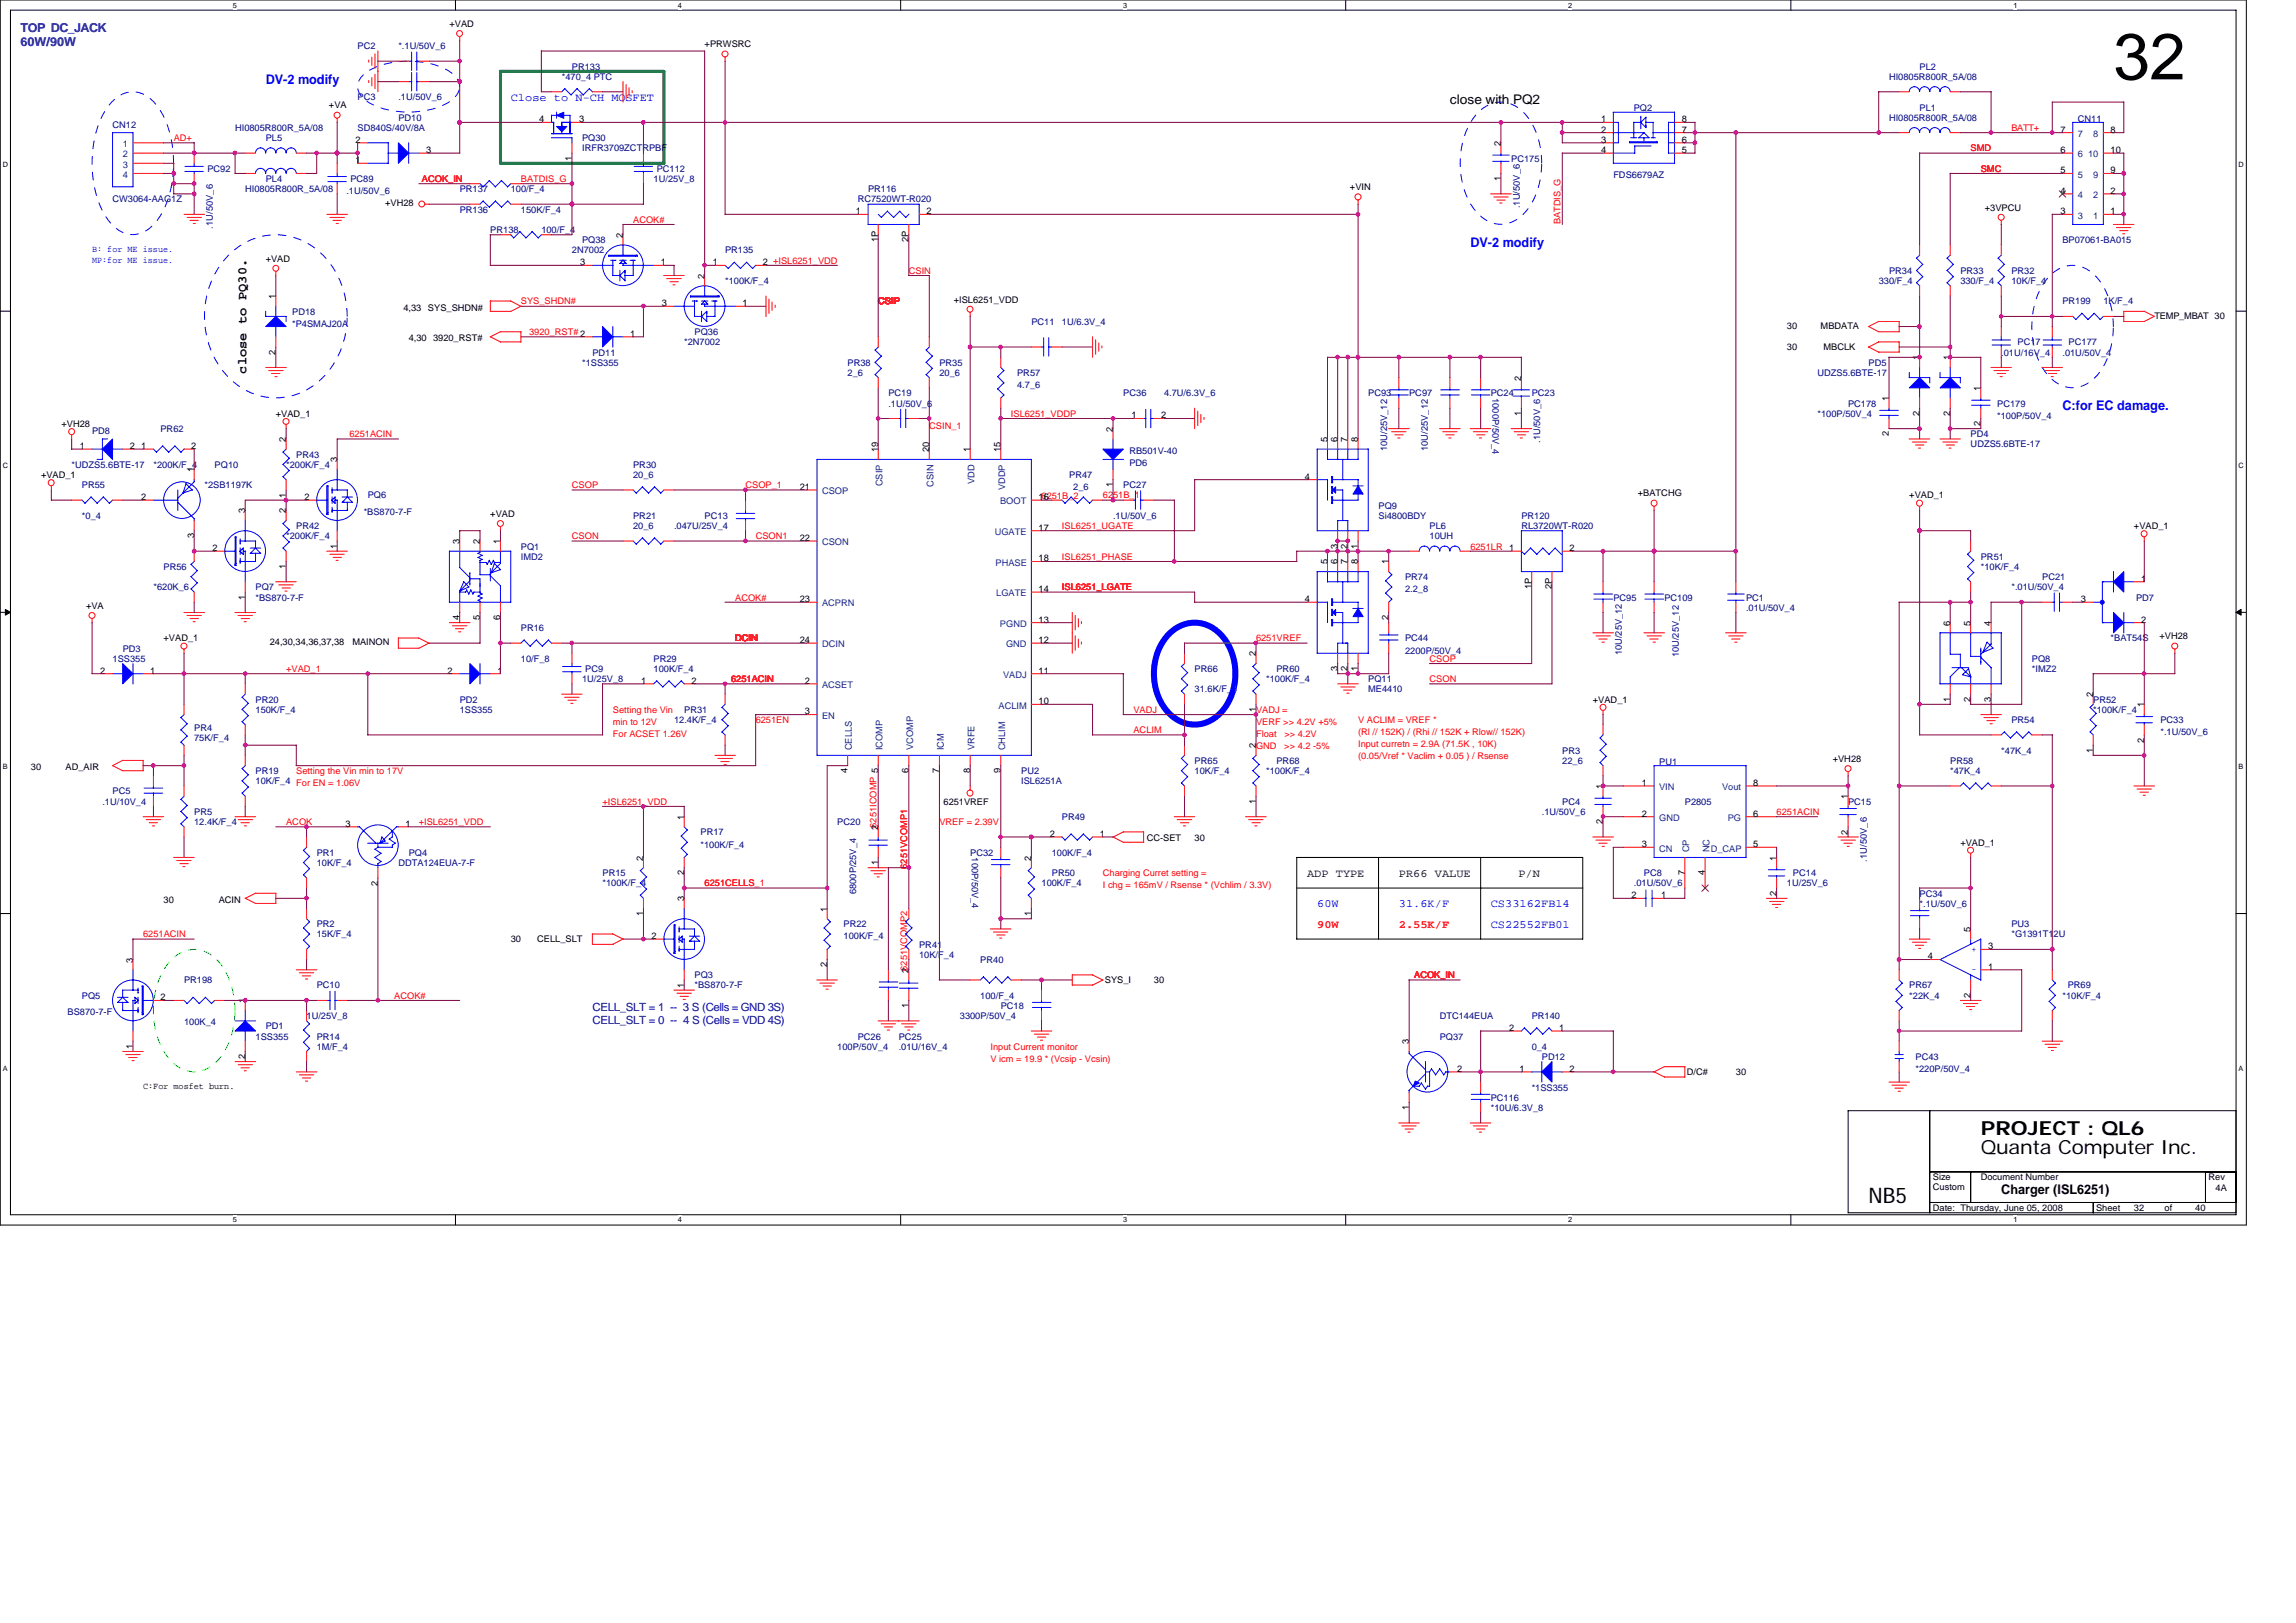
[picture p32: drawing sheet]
<svg xmlns="http://www.w3.org/2000/svg" width="297mm" height="210mm" viewBox="0 0 297 210" stroke-linecap="round" stroke-linejoin="round" font-family="sans-serif">
<defs><g id="words">
<text font-size="8.4" x="273.4" y="10.3">32</text>
<text font-size="2.8" x="241.7" y="155.7">NB5</text>
<g font-size="2.5">
<text x="256.3" y="149.3">Quanta Computer Inc.</text>
<text x="256.3" y="146.9">PROJECT : QL6</text>
</g>
<g font-size="1.7" fill="#00f">
<text x="34.4" y="10.8">DV-2 modify</text>
<text x="190.2" y="32">DV-2 modify</text>
<text x="266.8" y="53.1">C:for EC damage.</text>
</g>
<g font-size="1.7">
<text x="187.6" y="13.4">close with PQ2</text>
<text x="31.9" y="48.3" transform="rotate(-90 31.9 48.3)">close to PQ30.</text>
<text x="258.9" y="154.5">Charger (ISL6251)</text>
</g>
<g font-size="1.6" fill="#0000a0">
<text x="2.7" y="4.1">TOP DC_JACK</text>
<text x="2.7" y="5.9">60W/90W</text>
</g>
<g font-size="1.5" fill="#00f">
<text x="66.1" y="13">Close to N-CH MOSFET</text>
<text x="170.4" y="117.4">60W</text>
<text x="181" y="117.4">31.6K/F</text>
<text x="192.9" y="117.4">CS33162FB14</text>
<text x="192.9" y="120">CS22552FB01</text>
</g>
<g font-size="1.5">
<text x="169.1" y="113.4">ADP TYPE</text>
<text x="181" y="113.4">PR66 VALUE</text>
<text x="196.4" y="113.4">P/N</text>
</g>
<g font-size="1.5" fill="#f00">
<text x="170.4" y="120.1">90W</text>
<text x="181" y="120.1">2.55K/F</text>
</g>
<g font-size="1.5" fill="#0000a0">
<text x="76.6" y="130.7">CELL_SLT = 1 -- 3 S (Cells = GND 3S)</text>
<text x="76.6" y="132.5">CELL_SLT = 0 -- 4 S (Cells = VDD 4S)</text>
</g>
<g font-size="1.2">
<text x="58.1" y="3.5">+VAD</text>
<text x="91.2" y="6.1">+PRWSRC</text>
<text x="42.6" y="14">+VA</text>
<text x="69.8" y="15.8">4</text>
<text x="74.9" y="15.8">3</text>
<text x="207.1" y="17.1">2</text>
<text x="207.1" y="15.8">1</text>
<text x="217.6" y="15.8">8</text>
<text x="217.6" y="17.1">7</text>
<text x="266.6" y="17.1">7</text>
<text x="273" y="17.1">8</text>
<text x="46" y="18.5">2</text>
<text x="46" y="21.1">1</text>
<text x="55.1" y="19.8">3</text>
<text x="74" y="20.8" transform="rotate(-90 74 20.8)">1</text>
<text x="194.2" y="23.4" transform="rotate(-90 194.2 23.4)">1</text>
<text x="194.2" y="18.9" transform="rotate(-90 194.2 18.9)">2</text>
<text x="207.1" y="19.8">4</text>
<text x="207.1" y="18.5">3</text>
<text x="217.6" y="18.5">6</text>
<text x="217.6" y="19.8">5</text>
<text x="266.6" y="22.4">5</text>
<text x="266.6" y="19.8">6</text>
<text x="273" y="22.4">9</text>
<text x="273" y="19.8">10</text>
<text x="49.8" y="26.7">+VH28</text>
<text x="110.7" y="27.7">1</text>
<text x="119.8" y="27.7">2</text>
<text x="174.6" y="24.6">+VIN</text>
<text x="256.8" y="27.2">+3VPCU</text>
<text x="266.6" y="27.7">3</text>
<text x="266.6" y="25.1">4</text>
<text x="273" y="27.7">1</text>
<text x="273" y="25.1">2</text>
<text x="34.4" y="33.8">+VAD</text>
<text x="75.1" y="34.3">3</text>
<text x="80.6" y="30.8" transform="rotate(-90 80.6 30.8)">2</text>
<text x="85.5" y="34.3">1</text>
<text x="92.2" y="34.3">1</text>
<text x="98.7" y="34.3">2 +ISL6251_VDD</text>
<text x="113.6" y="31.3" transform="rotate(-90 113.6 31.3)">1P</text>
<text x="117.6" y="31.3" transform="rotate(-90 117.6 31.3)">2P</text>
<text x="35.7" y="38.7" transform="rotate(-90 35.7 38.7)">1</text>
<text x="52.2" y="40.2">4,33</text>
<text x="55.4" y="40.2">SYS_SHDN#</text>
<text x="85.6" y="39.6">3</text>
<text x="91.1" y="36" transform="rotate(-90 91.1 36)">2</text>
<text x="96.1" y="39.6">1</text>
<text x="123.4" y="39.1">+ISL6251_VDD</text>
<text x="278.7" y="41.3">TEMP_MBAT 30</text>
<text x="35.7" y="45.9" transform="rotate(-90 35.7 45.9)">2</text>
<text x="52.9" y="44.2">4,30</text>
<text x="56" y="44.2">3920_RST#</text>
<text x="81.5" y="43.6">1</text>
<text x="231.2" y="42.6">30</text>
<text x="231.2" y="45.3">30</text>
<text x="235.5" y="42.6">MBDATA</text>
<text x="235.9" y="45.3">MBCLK</text>
<text x="248.3" y="46.6" transform="rotate(-90 248.3 46.6)">1</text>
<text x="252.3" y="46.6" transform="rotate(-90 252.3 46.6)">1</text>
<text x="35.7" y="53.9">+VAD_1</text>
<text x="196.8" y="53.8" transform="rotate(-90 196.8 53.8)">1</text>
<text x="196.8" y="49.3" transform="rotate(-90 196.8 49.3)">2</text>
<text x="244.4" y="51.9" transform="rotate(-90 244.4 51.9)">1</text>
<text x="248.3" y="53.8" transform="rotate(-90 248.3 53.8)">2</text>
<text x="252.3" y="53.8" transform="rotate(-90 252.3 53.8)">2</text>
<text x="256.2" y="50.6" transform="rotate(-90 256.2 50.6)">1</text>
<text x="8" y="55.2">+VH28</text>
<text x="10.3" y="58.1">1</text>
<text x="16.8" y="58.1">2</text>
<text x="18.3" y="58.1">1</text>
<text x="24.7" y="58.1">2</text>
<text x="37" y="57.2" transform="rotate(-90 37 57.2)">2</text>
<text x="43.6" y="59.8" transform="rotate(-90 43.6 59.8)">3</text>
<text x="113.6" y="58.5" transform="rotate(-90 113.6 58.5)">19</text>
<text x="120.2" y="58.5" transform="rotate(-90 120.2 58.5)">20</text>
<text x="125.5" y="58.5" transform="rotate(-90 125.5 58.5)">1</text>
<text x="129.5" y="58.5" transform="rotate(-90 129.5 58.5)">15</text>
<text x="144" y="55.9" transform="rotate(-90 144 55.9)">2</text>
<text x="146.4" y="54.1">1</text>
<text x="150.2" y="54.1">2</text>
<text x="171.7" y="57.2" transform="rotate(-90 171.7 57.2)">5</text>
<text x="173" y="57.2" transform="rotate(-90 173 57.2)">6</text>
<text x="174.3" y="57.2" transform="rotate(-90 174.3 57.2)">7</text>
<text x="175.7" y="57.2" transform="rotate(-90 175.7 57.2)">8</text>
<text x="244.4" y="56.5" transform="rotate(-90 244.4 56.5)">2</text>
<text x="256.2" y="55.1" transform="rotate(-90 256.2 55.1)">2</text>
<text x="5.3" y="61.8">+VAD_1</text>
<text x="18.3" y="64.7">2</text>
<text x="25.1" y="61.1" transform="rotate(-90 25.1 61.1)">1</text>
<text x="37" y="64.4" transform="rotate(-90 37 64.4)">1</text>
<text x="39.4" y="64.7">2</text>
<text x="103.5" y="63.4">21</text>
<text x="134.4" y="64.7">16</text>
<text x="144" y="63.1" transform="rotate(-90 144 63.1)">1</text>
<text x="168.8" y="62">4</text>
<text x="211.9" y="64.2">+BATCHG</text>
<text x="247" y="64.5">+VAD_1</text>
<text x="25.1" y="69.7" transform="rotate(-90 25.1 69.7)">3</text>
<text x="27.5" y="71.3">2</text>
<text x="31.7" y="66.4" transform="rotate(-90 31.7 66.4)">3</text>
<text x="37" y="66.4" transform="rotate(-90 37 66.4)">2</text>
<text x="43.6" y="71" transform="rotate(-90 43.6 71)">1</text>
<text x="59.5" y="70.4" transform="rotate(-90 59.5 70.4)">3</text>
<text x="62.1" y="70.4" transform="rotate(-90 62.1 70.4)">2</text>
<text x="63.4" y="66.9">+VAD</text>
<text x="64.7" y="70.4" transform="rotate(-90 64.7 70.4)">1</text>
<text x="103.5" y="70">22</text>
<text x="134.4" y="68.6">17</text>
<text x="173" y="71" transform="rotate(-90 173 71)">3</text>
<text x="174.3" y="71" transform="rotate(-90 174.3 71)">2</text>
<text x="175.7" y="71" transform="rotate(-90 175.7 71)">1</text>
<text x="203" y="71.3">2</text>
<text x="276.1" y="68.5">+VAD_1</text>
<text x="31.7" y="77.6" transform="rotate(-90 31.7 77.6)">1</text>
<text x="37" y="73.6" transform="rotate(-90 37 73.6)">1</text>
<text x="103.5" y="77.9">23</text>
<text x="134.4" y="76.6">14</text>
<text x="134.4" y="72.6">18</text>
<text x="168.8" y="77.9">4</text>
<text x="171.7" y="73" transform="rotate(-90 171.7 73)">5</text>
<text x="173" y="73" transform="rotate(-90 173 73)">6</text>
<text x="174.3" y="73" transform="rotate(-90 174.3 73)">7</text>
<text x="175.7" y="73" transform="rotate(-90 175.7 73)">8</text>
<text x="179.6" y="73" transform="rotate(-90 179.6 73)">1</text>
<text x="198.1" y="76.3" transform="rotate(-90 198.1 76.3)">1P</text>
<text x="200.8" y="76.3" transform="rotate(-90 200.8 76.3)">2P</text>
<text x="269.2" y="77.9">3</text>
<text x="277" y="75.2">1</text>
<text x="11.1" y="78.8">+VA</text>
<text x="21.2" y="83">+VAD_1</text>
<text x="34.9" y="83.5">24,30,34,36,37,38</text>
<text x="45.6" y="83.5">MAINON</text>
<text x="59.5" y="80.2" transform="rotate(-90 59.5 80.2)">4</text>
<text x="62.1" y="80.2" transform="rotate(-90 62.1 80.2)">5</text>
<text x="64.7" y="80.2" transform="rotate(-90 64.7 80.2)">6</text>
<text x="103.5" y="83.2">24</text>
<text x="134.4" y="83.2">12</text>
<text x="134.4" y="80.5">13</text>
<text x="179.6" y="80.2" transform="rotate(-90 179.6 80.2)">2</text>
<text x="252.3" y="80.9" transform="rotate(-90 252.3 80.9)">6</text>
<text x="254.9" y="80.9" transform="rotate(-90 254.9 80.9)">5</text>
<text x="257.6" y="80.9" transform="rotate(-90 257.6 80.9)">4</text>
<text x="277" y="80.5">2</text>
<text x="279.4" y="82.7">+VH28</text>
<text x="13" y="87.1">2</text>
<text x="19.4" y="87.1">1</text>
<text x="57.9" y="87.1">2</text>
<text x="64.4" y="87.1">1</text>
<text x="83" y="88.5">1</text>
<text x="89.4" y="88.5">2</text>
<text x="104.1" y="88.5">2</text>
<text x="134.4" y="87.1">11</text>
<text x="162.5" y="84.9" transform="rotate(-90 162.5 84.9)">2</text>
<text x="173" y="86.8" transform="rotate(-90 173 86.8)">3</text>
<text x="174.3" y="86.8" transform="rotate(-90 174.3 86.8)">2</text>
<text x="175.7" y="86.8" transform="rotate(-90 175.7 86.8)">1</text>
<text x="104.1" y="92.4">3</text>
<text x="134.4" y="91.1">10</text>
<text x="162.5" y="92.1" transform="rotate(-90 162.5 92.1)">1</text>
<text x="206.1" y="90.9">+VAD_1</text>
<text x="252.3" y="90.8" transform="rotate(-90 252.3 90.8)">1</text>
<text x="254.9" y="90.8" transform="rotate(-90 254.9 90.8)">2</text>
<text x="257.6" y="90.8" transform="rotate(-90 257.6 90.8)">3</text>
<text x="270.8" y="90.2" transform="rotate(-90 270.8 90.2)">2</text>
<text x="277.4" y="91.5" transform="rotate(-90 277.4 91.5)">1</text>
<text x="4" y="99.6">30</text>
<text x="8.5" y="99.6">AD_AIR</text>
<text x="109.6" y="100" transform="rotate(-90 109.6 100)">4</text>
<text x="117.6" y="100" transform="rotate(-90 117.6 100)">6</text>
<text x="121.5" y="100" transform="rotate(-90 121.5 100)">7</text>
<text x="125.5" y="100" transform="rotate(-90 125.5 100)">8</text>
<text x="129.5" y="100" transform="rotate(-90 129.5 100)">9</text>
<text x="162.5" y="96.8" transform="rotate(-90 162.5 96.8)">2</text>
<text x="212.4" y="101.7">1</text>
<text x="226.8" y="101.7">8</text>
<text x="237.1" y="98.6">+VH28</text>
<text x="270.8" y="97.4" transform="rotate(-90 270.8 97.4)">1</text>
<text x="277.4" y="96.1" transform="rotate(-90 277.4 96.1)">2</text>
<text x="44.7" y="107">3</text>
<text x="52.5" y="107">1</text>
<text x="88.5" y="106" transform="rotate(-90 88.5 106)">1</text>
<text x="113.6" y="107.4" transform="rotate(-90 113.6 107.4)">26251ICOMP 5</text>
<text x="122.1" y="104.1">6251VREF</text>
<text x="162.5" y="104" transform="rotate(-90 162.5 104)">1</text>
<text x="207.4" y="106.6" transform="rotate(-90 207.4 106.6)">2</text>
<text x="207.4" y="102.1" transform="rotate(-90 207.4 102.1)">1</text>
<text x="212.4" y="105.6">2</text>
<text x="226.8" y="105.6">6</text>
<text x="239.1" y="108" transform="rotate(-90 239.1 108)">2</text>
<text x="239.1" y="103.4" transform="rotate(-90 239.1 103.4)">1</text>
<text x="83.2" y="111.3" transform="rotate(-90 83.2 111.3)">2</text>
<text x="88.5" y="113.2" transform="rotate(-90 88.5 113.2)">2</text>
<text x="113.6" y="111.9" transform="rotate(-90 113.6 111.9)">1</text>
<text x="133.4" y="111.3" transform="rotate(-90 133.4 111.3)">2</text>
<text x="135.8" y="108.3">2</text>
<text x="142.3" y="108.3">1</text>
<text x="148.4" y="108.9">CC-SET</text>
<text x="154.6" y="108.9">30</text>
<text x="212.4" y="109.6">3</text>
<text x="217.9" y="113.2" transform="rotate(-90 217.9 113.2)">7</text>
<text x="220.6" y="113.2" transform="rotate(-90 220.6 113.2)">4</text>
<text x="226.8" y="109.6">5</text>
<text x="229.8" y="111.3" transform="rotate(-90 229.8 111.3)">1</text>
<text x="253.6" y="109.4">+VAD_1</text>
<text x="21.2" y="116.8">30</text>
<text x="28.3" y="116.8">ACIN</text>
<text x="48.9" y="114.6" transform="rotate(-90 48.9 114.6)">2</text>
<text x="83.2" y="118.5" transform="rotate(-90 83.2 118.5)">1</text>
<text x="88.5" y="116.6" transform="rotate(-90 88.5 116.6)">3</text>
<text x="107" y="117.9" transform="rotate(-90 107 117.9)">1</text>
<text x="133.4" y="118.5" transform="rotate(-90 133.4 118.5)">1</text>
<text x="211.1" y="116.2">2</text>
<text x="214.9" y="116.2">1</text>
<text x="229.8" y="115.9" transform="rotate(-90 229.8 115.9)">2</text>
<text x="17.2" y="124.5" transform="rotate(-90 17.2 124.5)">3</text>
<text x="66.1" y="121.8">30</text>
<text x="69.5" y="121.8">CELL_SLT</text>
<text x="84.3" y="121.5">2</text>
<text x="107" y="125.1" transform="rotate(-90 107 125.1)">2</text>
<text x="117.6" y="125.9" transform="rotate(-90 117.6 125.9)">26251VCOMP2</text>
<text x="249.4" y="124.1">4</text>
<text x="254.9" y="120.6" transform="rotate(-90 254.9 120.6)">5</text>
<text x="257.2" y="122.8">3</text>
<text x="257.2" y="125.5">1</text>
<text x="20.8" y="129.4">2</text>
<text x="31.7" y="129.8" transform="rotate(-90 31.7 129.8)">1</text>
<text x="88.5" y="127.8" transform="rotate(-90 88.5 127.8)">1</text>
<text x="117.6" y="130.4" transform="rotate(-90 117.6 130.4)">1</text>
<text x="142.9" y="127.2">SYS_I</text>
<text x="149.3" y="127.2">30</text>
<text x="254.9" y="129.1" transform="rotate(-90 254.9 129.1)">2</text>
<text x="17.2" y="135.7" transform="rotate(-90 17.2 135.7)">1</text>
<text x="31.7" y="137" transform="rotate(-90 31.7 137)">2</text>
<text x="182.3" y="135.1" transform="rotate(-90 182.3 135.1)">3</text>
<text x="195.2" y="133.4">2</text>
<text x="201.7" y="133.4">1</text>
<text x="18.5" y="140.9">C:For mosfet burn.</text>
<text x="182.3" y="143.6" transform="rotate(-90 182.3 143.6)">1</text>
<text x="188.5" y="138.7">2</text>
<text x="196.6" y="138.7">1</text>
<text x="203" y="138.7">2</text>
<text x="218.2" y="139.1">D/C#</text>
<text x="224.6" y="139.1">30</text>
<text x="250.1" y="152.7">Size</text>
<text x="250.1" y="153.9">Custom</text>
<text x="256.3" y="152.7">Document Number</text>
<text x="285.7" y="152.7">Rev</text>
<text x="286.6" y="154.1">4A</text>
<text x="250.1" y="156.7">Date: Thursday, June 05, 2008</text>
<text x="271.2" y="156.7">Sheet</text>
<text x="276.1" y="156.7">32</text>
<text x="280" y="156.7">of</text>
<text x="284" y="156.7">40</text>
</g>
<g font-size="1.2" fill="#000080">
<text x="46.3" y="6.4">PC2</text>
<text x="51.5" y="6.4">*.1U/50V_6</text>
<text x="72.7" y="10.3">*470_4 PTC</text>
<text x="74" y="9">PR133</text>
<text x="244.4" y="10.3">HI0805R800R_5A/08</text>
<text x="248.3" y="9">PL2</text>
<text x="14.6" y="16.6">CN12</text>
<text x="30.4" y="16.9">HI0805R800R_5A/08</text>
<text x="46.3" y="13">PC3</text>
<text x="46.3" y="16.9">SD840S/40V/8A</text>
<text x="51.5" y="13">.1U/50V_6</text>
<text x="51.5" y="15.6">PD10</text>
<text x="211.4" y="14.3">PQ2</text>
<text x="244.4" y="15.6">HI0805R800R_5A/08</text>
<text x="248.3" y="14.3">PL1</text>
<text x="268.8" y="15.7">CN11</text>
<text x="26.8" y="22.2">PC92</text>
<text x="34.4" y="23.5">PL4</text>
<text x="34.4" y="18.3">PL5</text>
<text x="45.3" y="23.5">PC89</text>
<text x="75.3" y="18.3">PQ30</text>
<text x="75.3" y="19.6">IRFR3709ZCTRPBF</text>
<text x="84.6" y="23.5">1U/25V_8</text>
<text x="85" y="22.2">PC112</text>
<text x="195.5" y="20.9">PC175</text>
<text x="208.7" y="23">FDS6679AZ</text>
<text x="14.6" y="26.2">CW3064-AAG1Z</text>
<text x="27.6" y="29.6" transform="rotate(-90 27.6 29.6)">.1U/50V_6</text>
<text x="31.7" y="24.9">HI0805R800R_5A/08</text>
<text x="44.8" y="25.1">.1U/50V_6</text>
<text x="59.5" y="24.9">PR137</text>
<text x="59.5" y="27.5">PR136</text>
<text x="66.1" y="24.9">100/F_4</text>
<text x="67.4" y="27.5">150K/F_4</text>
<text x="111" y="26.2">RC7520WT-R020</text>
<text x="112.3" y="24.9">PR116</text>
<text x="196.6" y="26.9" transform="rotate(-90 196.6 26.9)">.1U/50V_6</text>
<text x="63.4" y="30.1">PR138</text>
<text x="70" y="30.1">100/F_4</text>
<text x="74" y="32.8">2N7002</text>
<text x="75.3" y="31.5">PQ38</text>
<text x="93.8" y="32.8">PR135</text>
<text x="244.4" y="35.4">PR34</text>
<text x="253.6" y="35.4">PR33</text>
<text x="260.2" y="35.4">PR32</text>
<text x="266.8" y="31.5">BP07061-BA015</text>
<text x="37.8" y="40.7">PD18</text>
<text x="93.8" y="36.7">*100K/F_4</text>
<text x="243.1" y="36.7">330/F_4</text>
<text x="253.6" y="36.7">330/F_4</text>
<text x="260.2" y="36.7">10K/F_4</text>
<text x="266.8" y="39.4">PR199</text>
<text x="272.1" y="39.4">1K/F_4</text>
<text x="37.8" y="42.3">*P4SMAJ20A</text>
<text x="75.3" y="47.3">*1SS355</text>
<text x="76.6" y="46">PD11</text>
<text x="88.5" y="44.7">*2N7002</text>
<text x="89.8" y="43.3">PQ36</text>
<text x="109.7" y="47.3">PR38</text>
<text x="121.5" y="47.3">PR35</text>
<text x="133.4" y="42">PC11</text>
<text x="137.4" y="42">1U/6.3V_4</text>
<text x="241.7" y="47.3">PD5</text>
<text x="258.9" y="46">.01U/16V_4</text>
<text x="261" y="44.7">PC17</text>
<text x="266.8" y="46">.01U/50V_4</text>
<text x="267.6" y="44.7">PC177</text>
<text x="109.7" y="48.6">2_6</text>
<text x="114.9" y="51.3">PC19</text>
<text x="114.9" y="52.6">.1U/50V_6</text>
<text x="121.5" y="48.6">20_6</text>
<text x="131.6" y="48.6">PR57</text>
<text x="131.6" y="50.2">4.7_6</text>
<text x="145.3" y="51.3">PC36</text>
<text x="150.6" y="51.3">4.7U/6.3V_6</text>
<text x="177" y="51.3">PC93</text>
<text x="182.3" y="51.3">PC97</text>
<text x="192.9" y="51.3">PC24</text>
<text x="193.1" y="51.5" transform="rotate(90 193.1 51.5)">1000P/50V_4</text>
<text x="198.2" y="51.3">PC23</text>
<text x="235.1" y="48.6">UDZS5.6BTE-17</text>
<text x="235.1" y="53.9">*100P/50V_4</text>
<text x="239.1" y="52.6">PC178</text>
<text x="258.4" y="52.6">PC179</text>
<text x="11.9" y="56.2">PD8</text>
<text x="20.8" y="55.9">PR62</text>
<text x="38.3" y="59.2">PR43</text>
<text x="146.1" y="58.7">RB501V-40</text>
<text x="179.4" y="58.4" transform="rotate(-90 179.4 58.4)">10U/25V_12</text>
<text x="184.7" y="58.4" transform="rotate(-90 184.7 58.4)">10U/25V_12</text>
<text x="199.3" y="57.3" transform="rotate(-90 199.3 57.3)">.1U/50V_6</text>
<text x="254.9" y="56.6">PD4</text>
<text x="254.9" y="57.9">UDZS5.6BTE-17</text>
<text x="258.4" y="54.2">*100P/50V_4</text>
<text x="9.3" y="60.5">*UDZS5.6BTE-17</text>
<text x="10.6" y="63.2">PR55</text>
<text x="19.9" y="60.5">*200K/F_4</text>
<text x="26.5" y="63.2">*2SB1197K</text>
<text x="27.8" y="60.5">PQ10</text>
<text x="37" y="60.5">*200K/F_4</text>
<text x="47.6" y="64.5">PQ6</text>
<text x="81.9" y="60.5">PR30</text>
<text x="81.9" y="61.8">20_6</text>
<text x="138.3" y="61.8">PR47</text>
<text x="138.8" y="63.4">2_6</text>
<text x="145.3" y="63.2">PC27</text>
<text x="146.1" y="60.3">PD6</text>
<text x="178.3" y="65.8">PQ9</text>
<text x="10.6" y="67.1">*0_4</text>
<text x="37" y="69.8">*200K/F_4</text>
<text x="38.3" y="68.5">PR42</text>
<text x="47.1" y="66.6">*BS870-7-F</text>
<text x="67.4" y="71.1">PQ1</text>
<text x="81.9" y="67.1">PR21</text>
<text x="81.9" y="68.5">20_6</text>
<text x="87.2" y="68.5">.047U/25V_4</text>
<text x="91.2" y="67.1">PC13</text>
<text x="144" y="67.1">.1U/50V_6</text>
<text x="178.3" y="67.1">Si4800BDY</text>
<text x="185" y="68.5">PL6</text>
<text x="185" y="69.8">10UH</text>
<text x="196.8" y="67.1">PR120</text>
<text x="196.8" y="68.5">RL3720WT-R020</text>
<text x="19.9" y="76.4">*620K_6</text>
<text x="21.2" y="73.7">PR56</text>
<text x="33.1" y="76.4">PQ7</text>
<text x="33.1" y="77.7">*BS870-7-F</text>
<text x="67.4" y="72.4">IMD2</text>
<text x="181.8" y="75.1">PR74</text>
<text x="181.8" y="76.6">2.2_8</text>
<text x="208.7" y="77.7">PC95</text>
<text x="215.3" y="77.7">PC109</text>
<text x="225.9" y="77.7">PC1</text>
<text x="256.3" y="72.4">PR51</text>
<text x="256.3" y="73.7">*10K/F_4</text>
<text x="260.2" y="76.4">*.01U/50V_4</text>
<text x="264.2" y="75.1">PC21</text>
<text x="276.3" y="77.7">PD7</text>
<text x="67.4" y="81.7">PR16</text>
<text x="181.8" y="83">PC44</text>
<text x="225.9" y="79">.01U/50V_4</text>
<text x="273" y="83">*BAT54S</text>
<text x="14.6" y="85.6">1SS355</text>
<text x="15.9" y="84.3">PD3</text>
<text x="67.4" y="85.6">10/F_8</text>
<text x="75.3" y="88.3">1U/25V_8</text>
<text x="75.7" y="87">PC9</text>
<text x="84.6" y="85.6">PR29</text>
<text x="84.6" y="87">100K/F_4</text>
<text x="154.6" y="87">PR66</text>
<text x="154.6" y="89.6">31.6K/F_4</text>
<text x="163.8" y="88.3">*100K/F_4</text>
<text x="165.1" y="87">PR60</text>
<text x="177" y="88.3">PQ11</text>
<text x="177" y="89.6">ME4410</text>
<text x="181.8" y="84.6">2200P/50V_4</text>
<text x="209.8" y="84.8" transform="rotate(-90 209.8 84.8)">10U/25V_12</text>
<text x="217.2" y="85" transform="rotate(-90 217.2 85)">10U/25V_12</text>
<text x="262.9" y="85.6">PQ8</text>
<text x="262.9" y="87">*IMZ2</text>
<text x="25.1" y="94.6">PR4</text>
<text x="25.1" y="95.9">75K/F_4</text>
<text x="33.1" y="90.9">PR20</text>
<text x="33.1" y="92.2">150K/F_4</text>
<text x="59.5" y="90.9">PD2</text>
<text x="59.5" y="92.2">1SS355</text>
<text x="87.2" y="93.6">12.4K/F_4</text>
<text x="88.5" y="92.2">PR31</text>
<text x="260.2" y="93.6">PR54</text>
<text x="270.8" y="90.9">PR52</text>
<text x="270.8" y="92.2">*100K/F_4</text>
<text x="279.5" y="93.6">PC33</text>
<text x="279.5" y="95.1">*.1U/50V_6</text>
<text x="33.1" y="100.2">PR19</text>
<text x="33.1" y="101.5">10K/F_4 For EN = 1.06V</text>
<text x="132.1" y="100.2">PU2</text>
<text x="132.1" y="101.5">ISL6251A</text>
<text x="154.6" y="98.8">PR65</text>
<text x="154.6" y="100.2">10K/F_4</text>
<text x="163.8" y="100.2">*100K/F_4</text>
<text x="165.1" y="98.8">PR68</text>
<text x="202.1" y="97.5">PR3</text>
<text x="202.1" y="98.8">22_6</text>
<text x="214.7" y="99">PU1</text>
<text x="252.3" y="98.8">PR58</text>
<text x="252.3" y="100.2">*47K_4</text>
<text x="258.9" y="97.5">*47K_4</text>
<text x="13.2" y="104.1">.1U/10V_4</text>
<text x="14.6" y="102.8">PC5</text>
<text x="25.1" y="105.4">PR5</text>
<text x="25.1" y="106.8">12.4K/F_4</text>
<text x="108.3" y="106.8">PC20</text>
<text x="137.4" y="106.1">PR49</text>
<text x="199.5" y="105.4">.1U/50V_6</text>
<text x="202.1" y="104.1">PC4</text>
<text x="218" y="104.1">P2805</text>
<text x="239.1" y="104.1">PC15</text>
<text x="41" y="110.7">PR1</text>
<text x="41" y="112">10K/F_4</text>
<text x="51.5" y="112">DDTA124EUA-7-F</text>
<text x="52.9" y="110.7">PQ4</text>
<text x="78" y="113.4">PR15</text>
<text x="90.6" y="108.1">PR17</text>
<text x="90.6" y="109.7">*100K/F_4</text>
<text x="125.5" y="110.7">PC32</text>
<text x="125.7" y="110.9" transform="rotate(90 125.7 110.9)">100P/50V_4</text>
<text x="136.1" y="113.4">PR50</text>
<text x="136.1" y="110.7">100K/F_4</text>
<text x="212.7" y="113.4">PC8</text>
<text x="232" y="113.4">PC14</text>
<text x="241.5" y="111.5" transform="rotate(-90 241.5 111.5)">.1U/50V_6</text>
<text x="41" y="120">PR2</text>
<text x="78" y="114.7">*100K/F_4</text>
<text x="109.1" y="120">PR22</text>
<text x="110.8" y="115.7" transform="rotate(-90 110.8 115.7)">6800P/25V_4</text>
<text x="134.7" y="114.7">100K/F_4</text>
<text x="211.4" y="114.7">.01U/50V_6</text>
<text x="231.2" y="114.7">1U/25V_6</text>
<text x="248.3" y="116">PC34</text>
<text x="248.3" y="117.3">*.1U/50V_6</text>
<text x="260.2" y="120">PU3</text>
<text x="41" y="121.3">15K/F_4</text>
<text x="109.1" y="121.5">100K/F_4</text>
<text x="118.9" y="122.6">PR41</text>
<text x="118.9" y="123.9">10K/F_4</text>
<text x="126.8" y="124.6">PR40</text>
<text x="260.2" y="121.3">*G1391T12U</text>
<text x="8.7" y="131.3">BS870-7-F</text>
<text x="10.6" y="129.2">PQ5</text>
<text x="23.8" y="127.2">PR198</text>
<text x="39.7" y="131.8">1U/25V_8</text>
<text x="41" y="127.9">PC10</text>
<text x="89.8" y="126.6">PQ3</text>
<text x="89.8" y="127.9">*BS870-7-F</text>
<text x="124.2" y="131.8">3300P/50V_4</text>
<text x="126.8" y="129.2">100/F_4</text>
<text x="129.5" y="130.5">PC18</text>
<text x="186.3" y="131.8">DTC144EUA</text>
<text x="198.2" y="131.8">PR140</text>
<text x="247" y="127.9">PR67</text>
<text x="247" y="129.2">*22K_4</text>
<text x="266.8" y="129.2">*10K/F_4</text>
<text x="267.5" y="127.9">PR69</text>
<text x="23.8" y="132.7">100K_4</text>
<text x="33.1" y="134.5">1SS355</text>
<text x="34.4" y="133.2">PD1</text>
<text x="41" y="134.5">PR14</text>
<text x="41" y="135.8">1M/F_4</text>
<text x="108.3" y="135.8">100P/50V_4</text>
<text x="111" y="134.5">PC26</text>
<text x="116.3" y="134.5">PC25</text>
<text x="116.3" y="135.8">.01U/16V_4</text>
<text x="186.3" y="134.5">PQ37</text>
<text x="198.2" y="135.8">0_4</text>
<text x="199.5" y="137.1">PD12</text>
<text x="247.8" y="137.1">PC43</text>
<text x="192.9" y="142.4">PC116</text>
<text x="192.9" y="143.7">*10U/6.3V_8</text>
<text x="198.2" y="141.1">*1SS355</text>
<text x="247.8" y="138.7">*220P/50V_4</text>
</g>
<g font-size="1.2" fill="#f00">
<text x="260.2" y="16.9">BATT+</text>
<text x="22.5" y="18.3">AD+</text>
<text x="54.6" y="23.5">ACOK_IN</text>
<text x="67.4" y="23.5">BATDIS_G</text>
<text x="254.9" y="19.6">SMD</text>
<text x="256.3" y="22.2">SMC</text>
<text x="81.9" y="28.8">ACOK#</text>
<text x="201.9" y="29" transform="rotate(-90 201.9 29)">BATDIS_G</text>
<text x="117.6" y="35.4">CSIN</text>
<text x="67.4" y="39.4">SYS_SHDN#</text>
<text x="113.6" y="39.4">CSIP</text>
<text x="68.5" y="43.3">3920_RST# 2</text>
<text x="130.8" y="53.9">ISL6251_VDDP</text>
<text x="45.2" y="56.6">6251ACIN</text>
<text x="120.2" y="55.5">CSIN_1</text>
<text x="74" y="63.2">CSOP</text>
<text x="96.5" y="63.2">CSOP_1</text>
<text x="134.7" y="64.5">6251B_2</text>
<text x="142.7" y="64.5">6251B_1</text>
<text x="74" y="69.8">CSON</text>
<text x="97.8" y="69.8">CSON1</text>
<text x="137.4" y="68.5">ISL6251_UGATE</text>
<text x="190.2" y="71.1">6251LR 1</text>
<text x="95.1" y="77.7">ACOK#</text>
<text x="137.4" y="76.4">ISL6251_LGATE</text>
<text x="137.4" y="72.4">ISL6251_PHASE</text>
<text x="95.1" y="83">DCIN</text>
<text x="162.5" y="83">6251VREF</text>
<text x="37" y="87">+VAD_1</text>
<text x="94.6" y="88.3">6251ACIN</text>
<text x="185" y="88.3">CSON</text>
<text x="185" y="85.6">CSOP</text>
<text x="79.3" y="92.2">Setting the Vin</text>
<text x="79.3" y="93.8">min to 12V</text>
<text x="79.3" y="95.3">For ACSET 1.26V</text>
<text x="97.8" y="93.6">6251EN</text>
<text x="146.6" y="92.2">VADJ</text>
<text x="146.6" y="94.9">ACLIM</text>
<text x="162.5" y="92.2">VADJ =</text>
<text x="162.5" y="93.8">VERF &gt;&gt; 4.2V +5%</text>
<text x="162.5" y="95.4">Float</text>
<text x="166.2" y="95.4">&gt;&gt; 4.2V</text>
<text x="175.7" y="93.6">V ACLIM = VREF *</text>
<text x="175.7" y="95.1">(Rl // 152K) / (Rhi // 152K + Rlow// 152K)</text>
<text x="38.3" y="100.2">Setting the Vin min to 17V</text>
<text x="162.5" y="96.9">GND</text>
<text x="166.2" y="96.9">&gt;&gt; 4.2 -5%</text>
<text x="175.7" y="96.7">Input curretn = 2.9A (71.5K , 10K)</text>
<text x="175.7" y="98.3">(0.05/Vref * Vaclim + 0.05 ) / Rsense</text>
<text x="37" y="106.8">ACOK</text>
<text x="54.2" y="106.8">+ISL6251_VDD</text>
<text x="78" y="104.1">+ISL6251_VDD</text>
<text x="121.5" y="106.8">VREF = 2.39V</text>
<text x="229.8" y="105.4">6251ACIN</text>
<text x="117.4" y="112.4" transform="rotate(-90 117.4 112.4)">6251VCOMP1</text>
<text x="142.7" y="113.4">Charging Curret setting =</text>
<text x="91.2" y="114.7">6251CELLS</text>
<text x="91.2" y="114.7">6251CELLS_1</text>
<text x="142.7" y="114.9">I chg = 165mV / Rsense * (Vchlim / 3.3V)</text>
<text x="18.5" y="121.3">6251ACIN</text>
<text x="51" y="129.2">ACOK#</text>
<text x="183" y="126.6">ACOK_IN</text>
<text x="128.1" y="135.8">Input Current monitor</text>
<text x="128.1" y="137.4">V icm = 19.9 * (Vcsip - Vcsin)</text>
</g>
<g font-size="1.2" fill="#004080">
<text x="268.8" y="17.7">7</text>
<text x="270.8" y="17.7">8</text>
<text x="15.9" y="19">1</text>
<text x="15.9" y="20.4">2</text>
<text x="15.9" y="21.7">3</text>
<text x="15.9" y="23">4</text>
<text x="268.8" y="23">5</text>
<text x="268.8" y="20.4">6</text>
<text x="270.1" y="20.4">10</text>
<text x="270.8" y="23">9</text>
<text x="268.8" y="28.3">3</text>
<text x="268.8" y="25.6">4</text>
<text x="270.8" y="28.3">1</text>
<text x="270.8" y="25.6">2</text>
<text x="106.4" y="63.9">CSOP</text>
<text x="114.2" y="62.9" transform="rotate(-90 114.2 62.9)">CSIP</text>
<text x="120.8" y="63" transform="rotate(-90 120.8 63)">CSIN</text>
<text x="126.1" y="62.6" transform="rotate(-90 126.1 62.6)">VDD</text>
<text x="129.4" y="65.3">BOOT</text>
<text x="130" y="63.4" transform="rotate(-90 130 63.4)">VDDP</text>
<text x="106.4" y="70.5">CSON</text>
<text x="128.7" y="69.2">UGATE</text>
<text x="128.8" y="73.2">PHASE</text>
<text x="128.9" y="77.2">LGATE</text>
<text x="106.4" y="78.5">ACPRN</text>
<text x="106.4" y="83.8">DCIN</text>
<text x="129.4" y="81.1">PGND</text>
<text x="130.2" y="83.8">GND</text>
<text x="106.4" y="89">ACSET</text>
<text x="129.8" y="87.7">VADJ</text>
<text x="106.4" y="93">EN</text>
<text x="129.2" y="91.7">ACLIM</text>
<text x="110.2" y="97.1" transform="rotate(-90 110.2 97.1)">CELLS</text>
<text x="114.2" y="97.1" transform="rotate(-90 114.2 97.1)">ICOMP</text>
<text x="118.1" y="97.1" transform="rotate(-90 118.1 97.1)">VCOMP</text>
<text x="122.1" y="97.1" transform="rotate(-90 122.1 97.1)">ICM</text>
<text x="126.1" y="97.1" transform="rotate(-90 126.1 97.1)">VRFE</text>
<text x="130" y="97.1" transform="rotate(-90 130 97.1)">CHLIM</text>
<text x="214.6" y="102.2">VIN</text>
<text x="214.6" y="106.2">GND</text>
<text x="222.8" y="102.2">Vout</text>
<text x="223.5" y="106.2">PG</text>
<text x="214.6" y="110.2">CN</text>
<text x="218.5" y="110.3" transform="rotate(-90 218.5 110.3)">CP</text>
<text x="221.1" y="110.3" transform="rotate(-90 221.1 110.3)">NC</text>
<text x="221.3" y="110.2">D_CAP</text>
</g>
<g font-size="1.2" fill="#00f">
<text x="11.9" y="32.6">B: for ME issue.</text>
<text x="11.9" y="34">MP:for ME issue.</text>
<text x="255.1" y="123.1">+</text>
<text x="255.1" y="125.8">-</text>
</g>
<g font-size=".9">
<text x="30.1" y="1">5</text>
<text x="87.7" y="1">4</text>
<text x="145.3" y="1">3</text>
<text x="202.9" y="1">2</text>
<text x="260.5" y="1">1</text>
<text x=".4" y="21.6">D</text>
<text x="289.6" y="21.6">D</text>
<text x=".4" y="60.6">C</text>
<text x="289.6" y="60.6">C</text>
<text x=".4" y="99.5">B</text>
<text x="289.6" y="99.5">B</text>
<text x=".4" y="138.5">A</text>
<text x="289.6" y="138.5">A</text>
<text x="30.1" y="158.1">5</text>
<text x="87.7" y="158.1">4</text>
<text x="145.3" y="158.1">3</text>
<text x="202.9" y="158.1">2</text>
<text x="260.5" y="158.1">1</text>
</g>
</g></defs>
<path d="M0 0h290.6v158.5h-290.6zM1.4 1.3h287.9v155.9h-287.9z" fill="none" stroke="#000" stroke-width=".13"/>
<g fill="#fff">
<path d="M30.1 .1h.5v1.1h-.5z"/>
<path d="M30.1 157.3h.5v1h-.5z"/>
</g>
<path d="M58.9 0v1.3M58.9 157.2v1.3" fill="none" stroke="#000" stroke-width=".13"/>
<g fill="#fff">
<path d="M87.7 .1h.5v1.1h-.5z"/>
<path d="M87.7 157.3h.5v1h-.5z"/>
</g>
<path d="M116.5 0v1.3M116.5 157.2v1.3" fill="none" stroke="#000" stroke-width=".13"/>
<g fill="#fff">
<path d="M145.3 .1h.5v1.1h-.5z"/>
<path d="M145.3 157.3h.5v1h-.5z"/>
</g>
<path d="M174.1 0v1.3M174.1 157.2v1.3" fill="none" stroke="#000" stroke-width=".13"/>
<g fill="#fff">
<path d="M202.9 .1h.5v1.1h-.5z"/>
<path d="M202.9 157.3h.5v1h-.5z"/>
</g>
<path d="M231.7 0v1.3M231.7 157.2v1.3" fill="none" stroke="#000" stroke-width=".13"/>
<g fill="#fff">
<path d="M260.5 .1h.5v1.1h-.5z"/>
<path d="M260.5 157.3h.5v1h-.5z"/>
<path d="M.4 20.8h.7v1h-.7z"/>
<path d="M289.6 20.8h.7v1h-.7z"/>
<path d="M.4 59.7h.7v1.1h-.7z"/>
<path d="M289.6 59.7h.7v1.1h-.7z"/>
</g>
<path d="M0 40.3h1.4M289.3 40.3h1.3" fill="none" stroke="#000" stroke-width=".13"/>
<g fill="#fff">
<path d="M.4 98.7h.6v1.1h-.6z"/>
<path d="M289.6 98.7h.6v1.1h-.6z"/>
</g>
<path d="M0 79.2h1.4M289.3 79.2h1.3" fill="none" stroke="#000" stroke-width=".13"/>
<path d="M.7 78.8l.7 .4-.7 .4zM289.3 79.2l.6-.4v.8z" fill="#000" stroke="#000" stroke-width=".13"/>
<g fill="#fff">
<path d="M.4 137.7h.6v1h-.6z"/>
<path d="M289.6 137.7h.6v1h-.6z"/>
</g>
<g fill="none" stroke="#000" stroke-width=".13">
<path d="M0 118.2h1.4M167.8 114.9h37M167.8 110.9h37v10.6h-37zM178.3 110.9v10.6M191.6 110.9v10.6M289.3 118.2h1.3M239.1 143.7h50.2v13.2h-50.2zM249.7 151.6h39.6M249.7 143.7v13.2M249.7 155.6h39.6M254.9 151.6v4M270.8 155.6v1.3"/>
<path d="M285.3 151.6v4"/>
</g>
<path d="M64.7 9.2h21.2v11.9h-21.2z" fill="none" stroke="#008000" stroke-width=".38"/>
<path d="M14.3 13.4a3.5 3.5 0 0 1 5.7 0 12.7 12.7 0 0 1 2.4 9.1 11.3 11.3 0 0 1-2.4 6.4 3.5 3.5 0 0 1-5.7 0 12.8 12.8 0 0 1-2.3-9.2 11.3 11.3 0 0 1 2.3-6.3zM47.2 9.5a9.6 9.6 0 0 1 6.8-1.5 7.2 7.2 0 0 1 5 2 1.91 1.91 0 0 1-.4 2.9 9.6 9.6 0 0 1-6.9 1.5 7.2 7.2 0 0 1-5-2.1 1.92 1.92 0 0 1 .5-2.8zM191.3 14.5a3.9 3.9 0 0 1 5.7 0 10 10 0 0 1 2.2 8.9 7.4 7.4 0 0 1-3.5 5.3 4 4 0 0 1-5-1.6 10.7 10.7 0 0 1 0-12zM29.6 33a8.4 8.4 0 0 1 13 .9 11.5 11.5 0 0 1-1.7 15.7 8.4 8.4 0 0 1-12.1-1.7 11.6 11.6 0 0 1 .8-14.9zM265.3 35.6a3.9 3.9 0 0 1 5.7 0 10 10 0 0 1 2.2 8.9 7.4 7.4 0 0 1-3.5 5.3 4 4 0 0 1-5-1.6 10.8 10.8 0 0 1 0-11.9z" fill="none" stroke="#00f" stroke-width=".13" stroke-dasharray="1 1 1 1 1 1 1 1"/>
<path d="M151.4 81.8a4.5 4.5 0 0 1 6.9 .7 7.7 7.7 0 0 1-.6 10 4.5 4.5 0 0 1-6.9-.7 7.7 7.7 0 0 1 .6-10z" fill="none" stroke="#00f" stroke-width=".78"/>
<path d="M22.2 124.1a3.9 3.9 0 0 1 5.8 0 10 10 0 0 1 2.2 8.9 7.4 7.4 0 0 1-3.6 5.3 4 4 0 0 1-4.9-1.6 10.8 10.8 0 0 1 0-11.9z" fill="none" stroke="#0f0" stroke-width=".13" stroke-dasharray="1 1 1 1 1 1 1 1"/>
<g fill="none" stroke="#f00" stroke-width=".13">
<path d="M17.2 18.5h4M17.2 19.8h4M25.1 19.8v1.3M31.7 19.8h1.4M38.3 19.8h1.4M43.6 15.3v.6M46.3 18.5h1.3M47.7 7.8v.2M47.7 10.4v.3M48.1 7.4v1.1M48.1 10v1.1M48.5 7v1.8"/>
<path d="M48.5 9.6v1.9M48.9 6.6v5.3M51.5 10.6h1.4M51.5 7.9h1.4M54.2 19.8h1.3M54.2 10.6h1.3M54.2 7.9h1.3M59.5 4.7v.6M70 15.8h1.3M71.3 11.9h1.4M74 15.8h1.3M74 18.5v1.3"/>
<path d="M76.6 11.9h1.4M80.6 10.5v2.7M81 10.9v1.9M81.4 11.3v1.1M81.8 11.7v.3M83.2 19.8v1.3M93.8 7.4v.5M194.2 18.5v1.3M207.4 15.8h1.3M207.4 17.2h1.3M207.4 18.5h1.3M207.4 19.8h1.3"/>
<path d="M216.6 15.8h1.4M216.6 17.2h1.4M216.6 18.5h1.4M216.6 19.8h1.4M245.7 17.2h1.3M245.7 11.9h1.3M252.3 17.2h1.3M252.3 11.9h1.3M266.8 17.2h1.4M266.8 19.8h1.4M272.1 17.2h1.3M272.1 19.8h1.3"/>
<path d="M17.2 22.4h4M17.2 21.1h4M23.8 27.7h2.7M24.2 28.1h1.9M24.6 28.5h1.1M25 28.9h.3M25.1 22.4v1.4M31.7 22.4h1.4M35.7 35.1v.6M35.7 38.3v1.3M38.3 22.4h1.4M42.3 27.7h2.7"/>
<path d="M42.7 28.1h1.9M43.1 28.5h1.1M43.5 28.9h.3M43.6 21.1v1.3M43.6 23.8v1.3M46.3 21.1h1.3M55 26.4h.5M60.8 26.4h1.3M60.8 23.8h1.3M64.7 30.4h1.4M66.1 26.4h1.3M66.1 23.8h1.3"/>
<path d="M66.1 38.9l1.3 .7M66.1 38.9h-2.7v1.4h2.7M67.4 39.6l-1.3 .7M70 30.4h1.3M75.3 34.3h1.3M80.6 30.4v1.3M83.2 22.4v1.4M84.6 34.3h1.3M85.9 35.6h2.6M85.9 39.6h1.3M86.3 36h1.8M86.7 36.4h1.1"/>
<path d="M87.1 36.9h.2M91.2 35.6v1.4M92.5 34.3h1.3M95.1 39.6h1.4M97.8 34.3h1.3M99.1 38.3v2.7M99.5 38.7v1.9M99.9 39.1v1.1M100.3 39.5v.3M111 27.7h1.3M113.6 29v1.4M117.6 29v1.4"/>
<path d="M118.9 27.7h1.3M175.7 25.9v.5M192.8 25.1h2.7M193.2 25.5h1.9M193.7 25.9h1M194 26.3h.3M194.2 21.1v1.3M248.3 31.7v1.3M248.3 37v1.3M252.3 31.7v1.3M252.3 37v1.3M258.9 28.5v.6"/>
<path d="M258.9 31.7v1.3M258.9 37v1.3M266.8 27.7h1.4M266.8 25.1h1.4M266.8 22.4h1.4M272.1 27.7h1.3M272.1 25.1h1.3M272.1 22.4h1.3M273.4 29h2.7M273.8 29.4h1.9M274.2 29.8h1.1M274.6 30.2h.3"/>
<path d="M9.3 56.3v.5M10.6 58.1h1.3M15.9 58.1h1.3M18.5 58.1h1.4M23.8 58.1h1.3M34.4 47.5h2.6M34.8 47.9h1.8M35.1 48.3h1.1M35.6 48.7h.3M35.7 43.6v1.3M37 54.9v.6M37 56.8v1.3"/>
<path d="M43.6 59.4v1.3M64.7 44.2h2.7v-1.3h-2.7l-1.3 .7 1.3 .6M75.3 43.6h1.3M80.6 43.6h1.3M113.6 43.6v1.3M113.6 48.9v1.3M113.6 58.1v1.3M114.9 54.1h1.4M117.6 54.1h1.3M120.2 43.6v1.3M120.2 48.9v1.3M120.2 58.1v1.3"/>
<path d="M125.5 40.4v.6M125.5 58.1v1.3M129.5 46.2v1.3M129.5 51.5v1.3M129.5 58.1v1.3M133.4 44.9h1.3M136.1 44.9h1.3M141.3 43.6v2.6M141.7 44v1.8M142.2 44.4v1M142.6 44.7v.3M144 55.5v1.3"/>
<path d="M146.6 54.1h1.4M149.3 54.1h1.3M154.6 52.8v2.7M155 53.2v1.9M155.4 53.6v1.1M155.8 54v.3M171.7 56.8v1.3M173.1 56.8v1.3M174.4 56.8v1.3M175.7 56.8v1.3M179.6 55.5h2.7M180 55.9h1.9"/>
<path d="M180.4 56.3h1.1M180.8 56.7h.3M181 48.9v1.3M181 51.5v1.3M186.2 55.5h2.7M186.6 55.9h1.9M187 56.3h1.1M187.4 56.7h.3M187.6 48.9v1.3M187.6 51.5v1.3M190.2 55.5h2.7M190.6 55.9h1.9"/>
<path d="M191 56.3h1.1M191.4 56.7h.3M191.6 48.9v1.3M191.6 51.5v1.3M195.5 55.5h2.7M195.9 55.9h1.9M196.3 56.3h1.1M196.7 56.7h.3M196.8 48.9v1.3M196.8 51.5v1.3M241.7 44.9l1.4 .7M243 44.2h2.7"/>
<path d="M243 42.9h2.7M243.1 41.6h2.6v1.3M243.1 44.2l-1.4 .7M243.1 41.6l-1.4 .6 1.4 .7M244.4 51.5v1.3M244.4 54.1v1.4M245.7 44.2v1.4h-2.6M247 56.8h2.7M247.4 57.2h1.9M247.8 57.6h1.1M248.2 58h.3M248.3 46.2v1.3"/>
<path d="M248.3 51.5v1.3M251 56.8h2.6M251.4 57.2h1.8M251.8 57.6h1.1M252.2 58h.2M252.3 46.2v1.3M252.3 51.5v1.3M256.3 50.2v1.3M256.3 52.8v1.3M257.6 47.5h2.6M258 47.9h1.8M258.4 48.3h1.1"/>
<path d="M258.8 48.7h.2M258.9 42.2v1.4M258.9 44.9v1.3M264.2 47.5h2.6M264.6 47.9h1.8M265 48.3h1.1M265.4 48.7h.2M265.5 42.2v1.4M265.5 44.9v1.3M266.8 40.9h1.4M272.1 40.9h1.3M274.8 41.6h2.6"/>
<path d="M277.4 40.3l1.3 .6M277.4 40.3h-2.7l.1 1.3M278.7 40.9l-1.3 .7M6.6 62.9v.5M9.3 64.7h1.3M14.6 64.7h1.3M18.5 64.7h1.4M23.8 79.2h2.7M24.2 79.6h1.9M25.1 60.7v1.4M25.1 67.4v1.3M25.1 71.3v1.3"/>
<path d="M25.1 76.6v1.3M27.8 71.3h1.3M30.4 79.2h2.7M30.8 79.6h1.9M31.7 66v1.4M31.7 75.3v1.3M35.7 75.3h2.6M36.1 75.7h1.8M36.5 76.1h1.1M36.9 76.5h.2M37 62.1v1.3M37 66v1.4"/>
<path d="M37 71.3v1.3M39.7 64.7h1.3M42.3 71.3h2.6M42.7 71.7h1.8M43.1 72.1h1.1M43.5 72.5h.2M43.6 68.7v1.3M59.5 70v1.3M59.5 77.9v1.3M62.1 70v1.3M62.1 77.9v1.3M64.7 68.1v.6"/>
<path d="M64.7 70v1.3M64.7 77.9v1.3M80.6 70h1.3M80.6 63.4h1.3M85.9 70h1.3M85.9 63.4h1.3M96.5 64.7v1.3M96.5 67.4v1.3M104.4 77.9h1.3M104.4 70h1.3M104.4 63.4h1.3M133.4 64.7h1.3"/>
<path d="M133.4 76.6h1.3M133.4 68.7h1.3M133.4 72.6h1.3M136.1 64.7h1.3M138.7 79.2v5.3M139.1 79.6v1.9M141.3 64.7h1.4M144 60.7v1.4M145.3 64.7h1.3M148 64.7h1.3M169.1 77.9h1.3M169.1 62.1h1.3"/>
<path d="M171.7 72.6v1.4M173.1 68.7v1.3M173.1 72.6v1.4M174.4 68.7v1.3M174.4 72.6v1.4M175.7 68.7v1.3M175.7 72.6v1.4M179.7 72.6v1.4M179.7 77.9v1.3M182.3 71.3h1.3M188.9 71.3h1.3M195.5 71.3h1.3"/>
<path d="M198.2 74v1.3M200.8 74v1.3M202.1 71.3h1.3M207.4 75.3v1.3M207.4 77.9v1.3M214 65.5v.6M214 75.3v1.3M214 77.9v1.3M224.6 75.3v1.3M224.6 77.9v1.3M248.3 65.5v.6M254.9 70v1.3"/>
<path d="M254.9 75.3v1.3M264.2 77.9h1.3M266.8 77.9h1.4M269.5 77.9h1.3M276.1 75.3h1.3M277.4 69.5v.5M11.9 80v.6M13.2 87.2h1.4M14.5 99l1.4 .7M15.9 99.7h2.6M15.9 98.4h2.6v1.3M15.9 98.4l-1.3 .7"/>
<path d="M18.5 87.2h1.4M23.8 84v.5M23.8 91.1v1.4M23.8 96.4v1.3M24.6 80h1.1M25 80.4h.2M31.2 80h1.1M31.6 80.4h.3M31.7 88.5v1.3M31.7 93.8v1.3M31.7 97.7v1.4M54.2 82.5l1.3 .7"/>
<path d="M54.2 82.5h-2.7v1.4h2.7M55.5 83.2l-1.3 .7M58.1 80.6h2.7M58.1 87.2h1.4M58.5 81h1.9M58.9 81.3h1.1M59.3 81.7h.3M63.4 87.2h1.3M66.1 83.2h1.3M71.3 83.2h1.4M72.7 89.8h2.6M73 90.2h1.9"/>
<path d="M73.5 90.6h1M73.8 91h.3M74 84.5v1.4M74 87.2v1.3M83.2 88.5h1.4M88.5 88.5h1.3M92.5 97.7h2.6M92.9 98.1h1.9M93.3 98.5h1M93.7 98.9h.3M93.8 89.8v1.3M93.8 95.1v1.3"/>
<path d="M104.4 92.5h1.3M104.4 88.5h1.3M104.4 83.2h1.3M109.7 97.7v1.4M113.6 97.7v1.4M117.6 97.7v1.4M121.5 97.7v1.4M125.5 97.7v1.4M129.5 97.7v1.4M133.4 80.6h1.3M133.4 87.2h1.3M133.4 83.2h1.3"/>
<path d="M133.4 91.1h1.3M139.1 82.3v1.8M139.5 80v1.1M139.5 82.7v1.1M139.9 80.4v.3M139.9 83.1v.2M153.2 84.5v1.4M153.2 89.8v1.3M153.2 96.4v1.3M162.5 84.5v1.4M162.5 89.8v1.3M162.5 96.4v1.3"/>
<path d="M173.1 88.5h2.6M173.1 84.5v1.4M173.5 88.9h1.8M173.8 89.3h1.1M174.2 89.7h.3M174.4 84.5v1.4M175.7 84.5v1.4M179.7 80.6v1.3M179.7 83.2v1.3M206.1 81.9h2.6M206.5 82.3h1.8M206.8 82.7h1.1"/>
<path d="M207.3 83.1h.3M207.4 91.9v.6M207.4 93.8v1.3M207.4 99.1v1.3M212.7 81.9h2.6M213.1 82.3h1.8M213.4 82.7h1.1M213.9 83.1h.3M223.2 81.9h2.7M223.6 82.3h1.9M224 82.7h1.1M224.4 83.1h.3"/>
<path d="M239.1 99.8v.6M252.3 80.6v1.3M252.3 88.5v1.3M254.9 80.6v1.3M254.9 88.5v1.3M256.3 92.5h2.6M256.7 92.8h1.8M257 93.2h1.1M257.4 93.6h.3M257.6 95.1h1.3M257.6 80.6v1.3M257.6 88.5v1.3"/>
<path d="M262.9 95.1h1.3M270.8 89.8v1.3M270.8 95.1v1.3M276.1 80.6h1.3M277.4 91.1v1.4M277.4 93.8v1.3M281.4 84v.5M18.5 105.7h2.7M18.9 106h1.9M19.3 106.4h1.1M19.7 106.8h.3M19.9 100.4v1.3"/>
<path d="M19.9 103v1.3M22.5 110.9h2.6M22.9 111.3h1.8M23.3 111.7h1.1M23.7 112.1h.2M23.8 101.7v1.3M23.8 107v1.3M30.4 105.7h2.7M30.8 106h1.9M31.2 106.4h1.1M31.6 106.8h.3M31.7 116.2l1.4 .7"/>
<path d="M31.7 103v1.3M33.1 115.6h2.6M33.1 115.5l-1.4 .7M35.7 115.6v1.3h-2.7M39.7 108.3v1.3M39.7 113.6v1.3M39.7 117.5v1.4M44.9 107h1.4M48.9 112.3v1.3M51.5 107h1.4M83.2 110.9v1.4M83.2 116.2v1.3"/>
<path d="M88.5 105.7v1.3M88.5 110.9v1.4M88.5 116.2v1.3M107 117.5v1.4M112.3 112.3h2.6M112.7 112.6h1.9M113.1 113.1h1.1M113.5 113.5h.2M113.6 107v1.3M113.6 109.6v1.3M117.6 117.5v1.4M125.5 101.7v.5"/>
<path d="M129.5 109.6v1.3M129.5 112.3v1.3M133.4 110.9v1.4M133.4 116.2v1.3M136.1 108.3h1.3M141.3 108.3h1.4M144 108.3l1.3 .7M145.3 109h2.7M148 107.6h-2.7l-1.3 .7M148 107.6v1.4M151.9 105.7h2.7M152.3 106h1.9"/>
<path d="M152.7 106.4h1.1M153.1 106.8h.3M153.2 101.7v1.3M161.1 105.7h2.7M161.5 106h1.9M162 106.4h1M162.3 106.8h.3M162.5 101.7v1.3M206.1 108.3h2.6M206.5 108.7h1.8M206.8 109.1h1.1M207.3 109.5h.3"/>
<path d="M207.4 101.7v1.3M207.4 104.3v1.4M210 105.7h4M210 101.7h4M210 109.6h4M211.4 116.2h1.3M214 116.2h1.3M218 110.9v4M220.6 110.9v4M225.9 105.7h3.9M225.9 101.7h3.9M225.9 109.6h3.9"/>
<path d="M228.5 116.2h2.7M228.9 116.6h1.9M229.3 117h1.1M229.7 117.4h.3M229.8 110.9v1.4M229.8 113.6v1.3M237.8 108.3h2.6M238.2 108.7h1.8M238.5 109.1h1.1M239 109.5h.2M239.1 103v1.3M239.1 105.7v1.3"/>
<path d="M248.3 116.2v1.3M248.3 118.9v1.3M252.3 101.7h1.3M254.9 110.4v.6M257.6 101.7h1.3M276.1 101.7h2.6M276.5 102.1h1.8M276.9 102.5h1M277.3 102.9h.3M15.9 136h2.6M16.3 136.4h1.8M16.7 136.8h1"/>
<path d="M17.1 137.2h.3M17.2 124.1v1.4M17.2 133.4v1.3M19.9 129.4h1.3M22.5 129.4h1.3M27.8 129.4h1.3M30.4 137.4h2.7M30.8 137.8h1.9M31.2 138.2h1.1M31.6 138.5h.3M31.7 129.4v1.3M31.7 134.7v1.3"/>
<path d="M38.3 125.5h2.7M38.3 138.7h2.7M38.7 125.9h1.9M38.7 139.1h1.9M39.1 126.3h1.1M39.1 139.5h1.1M39.5 126.7h.3M39.5 139.9h.3M39.7 122.8v1.3M39.7 130.7v1.4M39.7 136v1.4M41 129.4h1.3"/>
<path d="M43.6 129.4h1.3M76.6 120.8h2.7l1.3 .7M76.6 122.2h2.7M76.6 120.8v1.4M80.6 121.5l-1.3 .7M84.6 121.5h1.3M87.2 128.1h2.6M87.6 128.5h1.8M88 128.9h1.1M88.4 129.3h.3M88.5 125.5v1.3M105.7 126.8h2.6"/>
<path d="M106.1 127.2h1.8M106.5 127.6h1.1M106.9 128h.2M107 122.8v1.3M113.6 132.1h5.3M114 132.5h1.9M114.4 132.9h1.1M114.8 133.3h.3M114.9 125.5v1.3M114.9 128.1v1.3M116.6 132.5h1.9M117 132.9h1.1"/>
<path d="M117.4 133.3h.3M117.6 122.8v1.3M117.6 125.5v1.3M117.6 128.1v1.3M125.5 126.8h1.3M128.1 120.2h2.7M128.5 120.6h1.9M128.9 121h1.1M129.3 121.4h.3M130.8 126.8h1.3M133.4 133.4h2.7M133.8 133.8h1.9"/>
<path d="M134.2 134.2h1.1M134.6 134.6h.3M134.7 128.1v1.3M134.7 130.7v1.4M138.7 127.4h2.6M138.7 126.1v1.3M138.7 126.1h2.7M141.3 126.1l1.4 .7M142.7 126.8l-1.4 .7M182.3 134.7v1.3M187.6 138.7h1.3M191.6 140v1.3"/>
<path d="M195.5 133.4h1.3M196.8 138.7h1.4M200.8 133.4h1.3M202.1 138.7h1.3M214 138.7l1.3 .6M215.3 139.3h2.7M215.3 138h2.7M215.3 138l-1.3 .7M218 138v1.4M244.4 140h2.6M245.7 125.5v1.3M245.7 130.7v1.4"/>
<path d="M245.7 134.7v1.3M245.7 137.4v1.3M247 121.5h2.7M247.4 121.9h1.9M247.8 122.3h1.1M248.2 122.7h.3M249.7 124.1h1.3M253.6 129.4h2.7M254 129.8h1.9M254.4 130.2h1.1M254.8 130.6h.3M254.9 120.2v1.3"/>
<path d="M254.9 126.8v1.3M256.3 125.5h1.3M256.3 122.8h1.3M264.2 134.7h2.6M264.6 135.1h1.9M265 135.5h1M265.4 135.9h.3M265.5 125.5v1.3M265.5 130.7v1.4M181 145.3h2.6M181.4 145.7h1.8M181.8 146.1h1.1"/>
<path d="M182.2 146.5h.2M182.3 141.3v1.3M190.2 145.3h2.7M190.6 145.7h1.9M191 146.1h1.1M191.4 146.5h.3M191.6 142.6v1.4M244.8 140.4h1.9M245.1 140.8h1.1M245.6 141.2h.2"/>
<circle cx="43.6" cy="14.9" r=".39"/>
<circle cx="59.5" cy="4.3" r=".38"/>
<circle cx="93.8" cy="7" r=".39"/>
<circle cx="35.7" cy="34.7" r=".38"/>
<circle cx="54.6" cy="26.4" r=".38"/>
<circle cx="175.7" cy="25.5" r=".39"/>
<circle cx="258.9" cy="28.1" r=".39"/>
<circle cx="9.3" cy="55.8" r=".39"/>
<circle cx="37" cy="54.5" r=".39"/>
<circle cx="125.5" cy="40" r=".38"/>
<circle cx="6.6" cy="62.4" r=".39"/>
<circle cx="11.9" cy="79.6" r=".39"/>
<circle cx="64.7" cy="67.7" r=".39"/>
<circle cx="214" cy="65.1" r=".39"/>
<circle cx="248.3" cy="65.1" r=".39"/>
<circle cx="277.4" cy="69.1" r=".39"/>
<circle cx="23.8" cy="83.6" r=".39"/>
<circle cx="207.4" cy="91.5" r=".39"/>
<circle cx="239.1" cy="99.4" r=".39"/>
<circle cx="281.4" cy="83.6" r=".39"/>
<circle cx="125.5" cy="102.6" r=".39"/>
<circle cx="254.9" cy="110" r=".39"/>
</g>
<g fill="none" stroke="#00f" stroke-width=".13">
<path d="M14.6 17.2h2.6v7h-2.6zM33.1 19.8a.66 .66 0 0 1 .6-.7 .66 .66 0 0 1 .7 .7 .66 .66 0 0 1 .6-.7 .66 .66 0 0 1 .7 .7 .67 .67 0 0 1 .7-.7 .67 .67 0 0 1 .6 .7 .66 .66 0 0 1 .7-.7 .66 .66 0 0 1 .6 .7M47.6 18.5h2.6M50.2 19.8h1.4M50.2 18.5v2.6M52.9 19.8h1.3M52.9 18.5v2.6M52.9 10.6h.4M52.9 7.9h.4M53.3 6.7v2.4M53.3 9.4v2.4M53.9 10.6h.3"/>
<path d="M53.9 7.9h.3M53.9 6.7v2.4M53.9 9.4v2.4M71.3 17.8h2.7M71.3 17.3h2.7M72 14.5v.8M72 14.9h-.7v.9h.3v1.5M72.7 15.8h1.3M72.7 15.8v1.5M72.9 14.9h.9M73.1 11.5l.8 .8M73.1 11.5l-.4 .4"/>
<path d="M73.7 14.9v2.4M74 17.8v.7M74.7 11.5l.8 .8M74.7 11.5l-.8 .8M76.2 11.5l.5 .4M76.3 11.5l-.8 .8M194.2 19.8v.3M208.7 17.2h4l-.7 .6M208.7 15.8h.7v2.7h-.7M210.9 17.8h.8M211.4 15.8v2M211.4 15.8h.9"/>
<path d="M211.5 18.9h2.1M211.5 18.9v.9h-2.8M212 17.8h1.4M212.3 15v1.7M212.7 17.1l.6 .7M212.7 17.8v.4M212.9 15.8h1M212.9 16.5l.1-1.3-.7 .6 .7 .7M213.6 17.8h.6M213.9 15.8v2M213.9 17.2h2.8M214.4 18.5h-3.6v-.2l3.6 .1v.1"/>
<path d="M215.8 18.5h.8M215.8 19.8h.8M215.9 15.8h.8M215.9 15.8v4M216.6 14.5h-7.9v6.6M216.6 14.5v6.6M247 11.9a.67 .67 0 0 1 .7-.7 .67 .67 0 0 1 .6 .7 .66 .66 0 0 1 .7-.7 .66 .66 0 0 1 .7 .7 .67 .67 0 0 1 .6-.7 .67 .67 0 0 1 .7 .7 .66 .66 0 0 1 .6-.7 .66 .66 0 0 1 .7 .7M247 17.1a.67 .67 0 0 1 .7-.6 .67 .67 0 0 1 .6 .6 .66 .66 0 0 1 .7-.6 .66 .66 0 0 1 .7 .6 .67 .67 0 0 1 .6-.6 .67 .67 0 0 1 .7 .6 .66 .66 0 0 1 .6-.6 .66 .66 0 0 1 .7 .6M268.2 15.8h3.9v13.2h-3.9zM23.9 21.5h2.4M23.9 22.2h2.4M25.1 21.1v.4"/>
<path d="M25.1 22.2v.2M33.1 22.4a.66 .66 0 0 1 .6-.6 .66 .66 0 0 1 .7 .6 .66 .66 0 0 1 .6-.6 .66 .66 0 0 1 .7 .6 .67 .67 0 0 1 .7-.6 .67 .67 0 0 1 .6 .6 .66 .66 0 0 1 .7-.6 .66 .66 0 0 1 .6 .6M35.7 39.6v1.3M42.4 22.8h2.4M42.4 23.5h2.4M43.6 22.4v.5M43.6 23.5v.3M47.6 21.1h2.6M62.1 23.7l.4 .5M62.5 26l.8 .8M62.5 26l-.4 .4M63.3 23.3l.8 .9"/>
<path d="M63.3 23.4l-.8 .8M64.9 23.3l.8 .9M64.9 23.4l-.8 .8M66.1 30.4l.4 .4M66.1 23.8l-.4 .4M66.1 26.4l-.4-.4-.8 .8-.8-.8-.8 .8M67.2 30l.8 .8M67.3 30l-.9 .8M68.8 30l.8 .8M68.9 30l-.9 .8M70 30.4l-.4 .4M76.6 34.3h2.7"/>
<path d="M78.8 33.1h3.7M79 33.7h.7M79.3 33.7v2M79.3 35.6h.9M80.2 33.7h.8M80.2 35.6l.7 .7M80.2 34.1h.8M80.2 35v1.3M80.6 34.3h4M80.6 33.7l.4 .4M80.6 31.7v1.3M80.6 34.1v.3"/>
<path d="M80.6 33.7l-.4 .4M80.9 35v1.3M80.9 35l-.7 .6M81.5 33.7h.7M81.9 33.7v1.9h-1.1M82 21.5h2.4M82 22.2h2.4M82.4 33h-3.6v.2M82.4 33v.1M83.2 21.1v.4M83.2 22.2v.2M87.2 39.6h2.6"/>
<path d="M89.6 38.9h.7M89.8 38.9v2h1M90.7 38.9h.9M90.8 39.3h.8M91.1 39.6h4M91.1 38.9l.5 .4M91.2 37v1.3M91.2 39.3v.3M91.2 38.9l-.5 .5M92.1 38.9h.7M92.5 38.9v2h-1.1M93 38.3h-3.7v.1h3.7"/>
<path d="M93 38.3v.1M93.8 34.3l.4 .5M95 33.9l.8 .9M95 33.9l-.8 .8M96.6 33.9l.8 .9M96.6 33.9l-.8 .8M97.8 34.3l-.4 .4M112.3 26.4h6.6v2.6h-6.6zM113.6 27.7l.4 .5M114.8 27.3l.8 .9M114.8 27.3l-.8 .8M116.4 27.3l.8 .9"/>
<path d="M116.4 27.3l-.8 .8M117.6 27.7l-.4 .4M193.1 20.9h2.1M193.1 20.1h2.2M194.2 20.8v.3M208.7 21.1h8M247.9 33.4l.9 .8M247.9 35l.9 .8M247.9 36.6l.5 .4M248.3 33l-.4 .4M248.7 34.2l-.8 .8M248.7 35.8l-.8 .8"/>
<path d="M251.9 36.6l.4 .4M252.3 33l-.4 .4 .8 .8M252.7 34.2l-.8 .8 .8 .8M252.7 35.8l-.8 .8M258.5 33.4l.8 .8M258.5 35l.8 .8M258.5 36.6l.4 .4M258.9 33l-.4 .4M259.3 34.2l-.8 .8M259.3 35.8l-.8 .8M11.9 58.1h1.3M13.9 56.8h-.7v2.6h-.7"/>
<path d="M14.5 58.1h1.4M19.9 58.1l.4 .4M21 57.7l.8 .8M21.1 57.7l-.9 .8M22.6 57.7l.8 .8M22.6 57.7l-.8 .8M23.8 58.1l-.4 .4M34.4 40.9h2.6v.7M34.4 40.3v.6M35.7 42.2v1.4M36.6 58.5l.8 .8M37 58.1l-.4 .4"/>
<path d="M37.4 59.3l-.8 .8M76.6 43.6h1.4M79.3 42.2v2.7M79.3 43.6h1.3M90.8 40.3v1.3M91.4 40.3v1.3M91.5 40.3l-.7 .6 .7 .7M105.7 59.4h27.7v38.3h-27.7zM113.2 48.5l.4 .4M113.2 46.9l.8 .8M113.2 45.3l.8 .8M113.6 44.9l-.4 .4"/>
<path d="M114 47.6l-.8 .9M114 46.1l-.8 .8M116.3 54.1h.2M116.5 52.9v2.4M117.2 54.1h.4M117.2 52.9v2.4M119.8 48.5l.4 .4M119.8 46.9l.8 .8M119.8 45.3l.8 .8M120.2 44.9l-.4 .4M120.6 47.6l-.8 .9M120.6 46.1l-.8 .8"/>
<path d="M129.1 48.7l.8 .9M129.1 50.3l.8 .8-.4 .4M129.5 47.5l.4 .5M129.9 47.9l-.9 .8M129.9 49.5l-.9 .8M134.7 44.9h.3M135 43.7v2.4M135.7 44.9h.4M135.7 43.7v2.4M142.7 59.4h2.6M144 56.8v1.3M144 59.4v1.4"/>
<path d="M148 54.1h.2M148.2 53v2.4M148.9 54.1h.4M148.9 53v2.4M170.4 58.1h6.6v10.6M170.4 58.1v10.6M171.7 58.1v1.4M173.1 58.1v1.4M173.7 59.4v2.7M174.4 58.1v1.4M175.7 58.1v1.3h-4M179.8 51.1h2.4"/>
<path d="M179.8 50.4h2.4M181 50.2v.3M181 51.1v.4M186.4 51.1h2.4M186.4 50.4h2.4M187.6 50.2v.3M187.6 51.1v.4M190.3 51.1h2.5M190.3 50.4h2.5M191.6 50.2v.3M191.6 51.1v.4M195.7 51.2h2.2"/>
<path d="M195.8 50.4h2.1M196.8 50.2v.3M196.8 51.2v.3M243.2 53.7h2.4M243.2 53.1h2.4M244.4 52.8v.3M244.4 53.7v.4M247 48.2v.7h2.7v.7M248.3 47.5v1.4M248.3 50.2v1.3M251 48.2v.7h2.6v.7M252.3 47.5v1.4"/>
<path d="M252.3 50.2v1.3M255.1 52.4h2.4M255.1 51.8h2.4M256.3 51.5v.3M256.3 52.4v.4M257.7 44h2.4M257.7 44.6h2.4M258.9 43.6v.4M258.9 44.6v.3M264.3 44h2.4M264.3 44.6h2.4M265.5 43.6v.4"/>
<path d="M265.5 44.6v.3M268.1 40.9l.5 .4M269.3 40.5l.8 .8M269.3 40.5l-.8 .9M270.9 40.5l.8 .8M270.9 40.5l-.8 .9M272.1 40.9l-.4 .5M10.6 64.7l.4 .4M12.6 65.1l-.8-.8-.8 .8M13.4 64.3l.8 .8M13.4 64.3l-.9 .8M14.6 64.7l-.5 .4"/>
<path d="M19.9 64.7h3.1M23 65l2.1 2.1v.3M23 63.4v2.7M24 62.6l.9 .8M24.1 62.6l-.4 1.2M24.7 76.2l.4 .4M24.7 74.6l.8 .8M24.7 73l.8 .8M24.9 63.4l-1.2 .4M25.1 62v.3l-2.1 2.2M25.1 72.6l-.4 .4M25.5 75.4l-.8 .8"/>
<path d="M25.5 73.8l-.8 .8M29.1 71.3h1.3M30.5 69.5v3.7M30.6 69.5h-.2v3.7h.1M31 70h2.1M31 71.3l.5 .4M31 72.6h2.1M31.1 69.7v.7M31.1 70.9v.8M31.1 72.2v.7M31.5 71.3h.2M31.5 70.9v.8"/>
<path d="M31.5 70.9l-.5 .4M31.7 67.3v2.7M31.7 71.3v4M32.4 71.6l.7-.7 .6 .7M32.4 70.9h1.3M32.4 71.6h1.3M33.1 70v.9M33.1 71.6v1.1M36.6 70.9l.4 .4M36.6 69.3l.8 .8M36.6 67.7l.8 .8M36.6 61.7l.4 .4"/>
<path d="M36.6 60.1l.8 .8M37 67.3l-.4 .5M37.4 70.1l-.8 .8M37.4 68.5l-.8 .8M37.4 60.9l-.8 .8M41 64.7h1.3M42.4 62.9v3.7M42.5 62.9h-.2v3.7h.1M42.9 63.4h2.1M42.9 64.7l.3 .3M42.9 66h2M43 63.1v.7"/>
<path d="M43 64.3v.8M43 65.6v.7M43.2 65l.1 .1M43.3 64.7h.3M43.3 64.3v.8M43.4 64.3l-.5 .4M43.6 60.7v2.7M43.6 64.7v4M44.3 64.3h1.3M44.3 65l.6-.7 .7 .7M44.3 65h1.3M44.9 63.4v.9"/>
<path d="M44.9 65v1.1M58.1 77.9h8M58.1 71.3h8M58.1 71.3v6.6M59.5 76.6h.8M59.5 73.4l1.3 1.3M59.5 71.3v2.1M60.4 76.3l.3 .6M60.4 76.3l-.2 .3M60.7 75.9l-1.2 .6v1.4M60.8 74.9h1.3v1.8M60.8 74.1v1.6"/>
<path d="M60.8 75.1l-1.3 1.4 .5-1.2 .7 .6M60.9 76.3l.3 .6M60.9 76.3l-.3 .6M61.3 76.6h.8M61.3 76.6l-.1 .3M61.8 77.1l.6 .3M61.8 71.6l.6 .3M62.1 76.7l.3 .1-.6 .3M62.1 72.8h.8M62.1 71.3v.2l-.3 .1M62.1 72.5v1.9M62.1 77.8v.1"/>
<path d="M62.1 74.4h1.4M62.4 71.8l-.6 .3 .6 .3-.3 .1M62.4 77.4l-.6 .3 .3 .1M62.9 72.7l.1 .3M63.4 73.5v1.7M63.4 74.5l1.3 1.3v2.1M63.8 72.5l.2 .3M63.8 72.5l-.3 .5-.2-.5-.3 .5M63.9 72.8h.8M63.9 72.9l.9 .8-1.3 .4 .5-1.2M64.7 71.3v1.6M64.8 72.9l-1.4 1.3"/>
<path d="M66.1 71.3v6.6M81.9 70l.4 .4M81.9 63.4l.4 .4M83.1 69.6l.8 .8M83.1 63l.8 .8M83.1 69.6l-.8 .8M83.1 63l-.8 .8M84.7 69.6l.8 .8 .4-.4M84.7 63l.8 .8M84.7 69.6l-.8 .8M84.7 63l-.8 .8M85.9 63.4l-.4 .4"/>
<path d="M95.2 66.4h2.4M95.2 67.1h2.4M96.5 66v.4M96.5 67.1v.3M137.4 64.7l.4 .4M138.6 64.3l.8 .8M138.6 64.3l-.8 .8M140.1 64.3l.9 .8M140.2 64.3l-.8 .8M141.3 64.7l-.4 .4M146.6 64.7h.3M146.9 63.5v2.4"/>
<path d="M147.5 64.7h.5M147.6 63.5v2.4M170.4 77.9h1.3M170.4 62.1h1.3M170.4 74h6.6M170.4 68.7h6.6M170.4 74v10.5M171.7 62v2.7M171.7 74v1.3M171.7 77.9v2.7M172.3 63h.1M172.3 61.7h.1"/>
<path d="M172.3 77.5h.1M172.3 78.8h.1M172.3 61.7v.8h.1M172.3 63v.8h.1M172.3 77.5v.8h.1M172.3 78.8v.8h.1M172.4 77.9h3.3M172.4 65.1v-.8h-.1v.8h.1M172.4 62.1h3.3M172.4 61.7v.8M172.4 63v.8M172.4 77.5v.8"/>
<path d="M172.4 78.8v.8M172.8 63.4h.9M172.8 79.2h.9v4M173.1 74v1.3M173.7 63.4v4M173.7 75.3v2.6M174.4 67.4v1.3M174.4 74v1.3M174.4 67.4h-1.3v1.3M175 62.9h1.4M175 78.7h1.4M175.7 62v.9"/>
<path d="M175.7 63.9v.8h-3.3M175.7 73.9v1.4h-4M175.7 77.9v.8M175.7 79.8v.8h-3.3M177 73.9v10.6M179.3 75.1l.8 .9M179.3 76.7l.8 .8M179.7 74l.4 .4M180.1 74.4l-.9 .8M180.1 75.9l-.9 .9M180.1 77.5l-.5 .4M183.6 71.3a.67 .67 0 0 1 .7-.6 .67 .67 0 0 1 .7 .6 .66 .66 0 0 1 .6-.6 .66 .66 0 0 1 .7 .6 .66 .66 0 0 1 .6-.6 .66 .66 0 0 1 .7 .6 .67 .67 0 0 1 .6-.6 .67 .67 0 0 1 .7 .6"/>
<path d="M196.8 68.7h5.3v5.3h-5.3zM196.8 71.3l.4 .4M198 70.9l.8 .8M198 70.9l-.8 .8M199.6 70.9l.8 .8M199.6 70.9l-.8 .8M201.2 70.9l.8 .8M201.2 70.9l-.8 .8M206.2 77.5h2.4M206.2 76.9h2.4M207.4 76.6v.3M207.4 77.5v.4"/>
<path d="M212.8 77.5h2.4M212.8 76.9h2.4M214 76.6v.3M214 77.5v.4M223.5 77.7h2.1M223.5 76.9h2.2M224.6 76.6v.3M224.6 77.6v.3M255 71.3l-.5 .4 .9 .8M255.4 74.1l-.9 .8 .4 .4M255.4 72.5l-.9 .8 .9 .8M265.5 77.9h.3"/>
<path d="M265.8 76.7v2.4M266.4 77.9h.4M266.4 76.7v2.4M270.8 77.9h.9M272 78.2v2.4h1.4M273.4 75.3h-1.4v2.4M273.4 73.9v2.7M274.7 75.3h1.4M274.8 79.2v2.7M14.6 87.2h1.3M17.2 85.9v2.6M17.2 87.2h1.3"/>
<path d="M23.4 92.8l.8 .9M23.4 94.4l.8 .8M23.4 96l.4 .4M23.8 92.5l-.4 .4M24.2 93.6l-.8 .8M24.2 95.2l-.8 .8M31.3 99.4l.8 .8M31.3 90.2l.8 .8M31.7 89.8l-.4 .4M31.7 99l-.4 .4M32.1 91l-.8 .8 .8 .8M32.1 92.6l-.8 .8 .4 .4"/>
<path d="M59.5 87.2h1.3M62.1 85.9v2.6M62.1 87.2h1.4M67.8 82.8l.8 .8M67.8 82.8l-.4 .4M69.4 82.8l.8 .8M69.4 82.8l-.8 .8M71.4 83.2l-.4-.4-.8 .8M72.8 86.2h2.4M72.8 86.9h2.4M74 85.9v.4M74 86.9v.3"/>
<path d="M85 88.1l.8 .8M85 88.1l-.4 .4M86.5 88.1l.9 .8M86.6 88.1l-.9 .8M88.1 88.1l.4 .4M88.2 88.1l-.9 .8M93.4 91.5l.8 .8M93.4 93.1l.8 .8M93.4 94.7l.4 .4M93.8 91.1l-.4 .4M94.2 92.3l-.8 .8M94.2 93.9l-.8 .8"/>
<path d="M152.8 89.4l.4 .4M152.8 87.8l.8 .8M152.8 86.2l.8 .8M152.8 99.7l.8 .8M152.8 98.1l.8 .8M153.3 85.8l-.5 .4M153.3 97.7l-.5 .4M153.7 88.6l-.9 .8M153.7 87l-.9 .8M153.7 98.9l-.9 .8M162.1 99.7l.8 .8M162.1 98.1l.8 .8"/>
<path d="M162.1 89.4l.4 .4M162.1 87.8l.8 .8M162.1 86.2l.8 .8M162.5 97.7l-.4 .4M162.5 85.8l-.4 .4M162.9 98.9l-.8 .8M162.9 88.6l-.8 .8M162.9 87l-.8 .8M170.4 84.5h6.6M172.4 81v-.8l-.1-.1v.9h.1M174.4 83.2v1.3M174.4 83.2h-1.3v1.3"/>
<path d="M178.5 82.8h2.4M178.5 82.1h2.4M179.7 81.9v.3M179.7 82.8v.4M207.4 95.1l-.4 .4 .8 .8M207.8 96.3l-.8 .7 .8 .8-.8 .8 .4 .5M214 99.1h11.9v11.8h-11.9zM252.3 81.9v2.7h1.3M252.3 87.5v1M252.5 86.4h2.2M253.5 86.4l-1.2 1.2M253.6 84.6v1.8"/>
<path d="M253.7 86.4l1.3 1.2M253.9 87.3l1.1 .3M254 87.2l-.1 .1M254.7 86.5l.3 1.1M254.7 86.5l-.7 .7M254.9 81.9v3h1.4M254.9 87.6v.9M256.3 83.8v2.2M256.3 85l1.3 1.4M257.1 83.1l.7 .8-1.3 .5zM257.6 81.9v1.4M257.6 86.4v2.1"/>
<path d="M257.6 83.3l-1.3 1.3M258.9 81.9v6.6h-7.9v-6.6h7.9M259.3 94.7l.8 .8M259.3 94.7l-.4 .4M260.9 94.7l.8 .8M260.9 94.7l-.8 .8M262.5 94.7l.4 .4M262.5 94.7l-.8 .8M270.4 94.7l.4 .4M270.4 93.1l.8 .8M270.4 91.5l.8 .8M270.8 91.1l-.4 .4"/>
<path d="M271.2 93.9l-.8 .8M271.2 92.3l-.8 .8M274.8 80.6h1.3M276.3 93.5h2.2M276.3 92.7h2.2M277.4 92.5v.2M277.4 93.5v.3M18.6 102.6h2.5M18.6 102h2.5M19.9 101.7v.3M19.9 102.6v.4M23.4 103.4l.8 .8-.8 .8"/>
<path d="M23.4 105l.8 .8M23.4 106.6l.4 .4M23.8 103l-.4 .4M24.2 105.8l-.8 .8M31.3 102.6l.4 .4M31.3 101l.8 .8M32.1 101.8l-.8 .8M32.1 100.2l-.8 .8M39.2 113.2l.5 .4M39.2 111.6l.8 .8M39.2 110l.8 .8M39.7 118.9l.4 .4"/>
<path d="M39.7 109.6l-.4 .4M40 119.3l-.8 .8M40.1 112.4l-.8 .8M40.1 110.8l-.8 .8M46.2 107h.3M46.5 107l2.1 2.1M47.6 109.1h2.6M48.5 110.9l.8 .6M48.5 109.9l.8 .5M48.9 109.1v.5M48.9 111.7v.6M48.9 109.6h1.9"/>
<path d="M48.9 109.6l-.4 .3M49.3 111.4l-.4 .3M49.3 110.4l-.8 .5M49.4 108.3l.4 .5M49.8 108.8l-.6 .3M50.3 108.5l.8 .6M50.8 107.5v.8M50.8 109.3v.3M50.8 108.3l-.4 .3M51.2 109.1l-.4 .2M51.3 107h.3M51.3 107l-2.2 2.1 .3-.8"/>
<path d="M82.8 115.8l.4 .4M82.8 114.2l.8 .8M82.8 112.6l.8 .9M83.3 112.2l-.5 .4M83.7 115l-.9 .8M83.7 113.4l-.9 .8M87.3 119.7v3.7M87.4 119.7h-.2v3.7h.1M87.9 119.9v.7M88.1 108.2l.8 .8M88.1 109.7l.8 .9M88.5 107l.4 .4"/>
<path d="M88.5 117.5v2.7M88.9 107.4l-.8 .8M88.9 109l-.8 .8M88.9 110.5l-.4 .5M107 118.9l.4 .4M107.4 119.3l-.8 .8M112.4 108.7h2.4M112.4 109.3h2.4M113.6 108.3v.4M113.6 109.3v.3M117.2 119.2l.8 .9M117.6 118.9l-.4 .4"/>
<path d="M128.3 111.9h2.4M128.3 111.2h2.4M129.5 110.9v.3M129.5 111.8v.5M133 115.8l.4 .4M133 114.2l.8 .8M133 112.6l.8 .9M133.5 112.2l-.5 .4M133.9 115l-.9 .8M133.9 113.4l-.9 .8M138.6 107.9l.8 .8 .8-.8M138.6 107.9l-.8 .8-.4-.4"/>
<path d="M140.1 107.9l.8 .8 .4-.4M152.8 101.3l.4 .4M153.7 100.5l-.9 .8M162.1 101.3l.4 .4M162.9 100.5l-.8 .8M206.3 104.1h2.1M206.3 103.3h2.2M207.4 103v.3M207.4 104.1v.2M212.7 116.2h.3M212.9 115.1v2.2M213.7 116.2h.3"/>
<path d="M213.7 115.2v2.1M228.8 113.3h2.1M228.8 112.5h2.1M229.8 112.3v.2M229.8 113.3v.3M238 105.4h2.2M238 104.6h2.2M239.1 104.3v.3M239.1 105.4v.3M247.2 118.5h2.4M247.2 117.8h2.4M248.3 117.5v.3"/>
<path d="M248.3 118.4v.5M254 101.3l.8 .8M254 101.3l-.4 .4M255.6 101.3l.8 .8M255.6 101.3l-.8 .8M257.2 101.3l.4 .4M257.2 101.3l-.8 .8M15.2 129.7l.7-.7 .6 .7zM15.2 129h1.4M15.9 128.1h2M15.9 128.1v1M15.9 129.7v1.1"/>
<path d="M15.9 130.7h2M17.2 129.4h.3M17.2 125.5v2.6M17.2 129.4v4M17.4 129l.5 .5M17.5 129v.9M17.9 127.8v.7M17.9 129v.9M17.9 130.3v.7M17.9 129.4l-.4 .4M18.4 127.6h.1v3.7h-.1M18.4 127.6v3.7"/>
<path d="M18.5 129.4h1.4M23.8 129.4l.4 .4M25 129l.8 .8M25 129l-.8 .9M26.6 129l.8 .8M26.6 129l-.8 .9M27.8 129.4l-.5 .5M30.4 132.1h2.7M31.7 130.7v1.4M31.7 133.4v1.3M39.3 120.1l.8 .8M39.3 121.6l.8 .8"/>
<path d="M39.3 133.3l.8 .8M39.3 134.9l.8 .8M39.7 132.1l.4 .4M40 120.8l-.8 .9M40 122.4l-.4 .5M40 132.5l-.8 .8M40 134l-.8 .9M40 135.6l-.4 .5M42.3 129.4h.4M42.7 128.2v2.4M43.3 129.4h.3M43.3 128.2v2.4"/>
<path d="M85.9 121.5h1.3M87.8 120.2h2.1M87.8 121.5l.5 .4M87.9 121.1v.8M87.9 122.4v.7M88.3 121.5h.2v4M88.3 121.1v.8M88.3 121.1l-.5 .4M89.2 121.1h1.3M89.2 121.8h1.3M89.8 120.2v.9M89.8 121.8v1.1l-2-.1"/>
<path d="M89.8 121.1l.7 .7M89.8 121.1l-.6 .7M106.6 120.1l.8 .8M106.6 121.6l.8 .8M107.4 120.8l-.8 .9M107.4 122.4l-.4 .5M113.7 127.7h2.5M113.7 127h2.5M114.9 126.8v.3M114.9 127.7v.4M116.4 127.2h2.4M116.4 127.8h2.4"/>
<path d="M117.2 122.4l.4 .4M117.2 120.8l.8 .8M117.6 126.8v.4M117.6 127.8v.3M118 121.6l-.8 .8M118 120l-.8 .8M127.2 126.4l.8 .8M127.3 126.4l-.5 .4M128.8 126.4l.8 .8M128.8 126.4l-.8 .8M130.4 126.4l.4 .4M130.4 126.4l-.8 .8"/>
<path d="M133.6 129.7h2.4M133.6 130.3h2.4M134.7 129.4v.3M134.7 130.3v.4M182.3 136.3l2.1 2.1M182.3 136v.3M184.4 138.7h.6v1.8h-.3M184.4 137.3v2.7M184.4 138.9l-1.1 1.1M184.9 138.7l.3-.4 .5 .8M186.2 138.3l.6 .8 .2-.4h.6M186.3 138.3l-.6 .8"/>
<path d="M197.2 133l.8 .8 .8-.8M197.2 133l-.4 .4M198.1 138.7h1.4M198.8 133l.8 .8 .8-.8M199.5 137.3v2.7M200.4 133l.4 .4M200.8 138.7h1.3M245.1 136.4h1.1M245.2 136.9h1M245.7 136v.5M245.7 136.9v.5M245.7 126.8l.4 .4"/>
<path d="M246.1 127.2l-.8 .8 .8 .8M246.1 128.8l-.8 .8 .8 .8M246.1 130.3l-.4 .5M251 124.2l5.3-2.7v5.3M251 124.1l5.3 2.7M254.9 121.5v.7M254.9 126.1v.7M265.1 128l.8 .8-.8 .8M265.1 129.6l.8 .8M265.5 126.8l.4 .4-.8 .8M265.9 130.3l-.4 .5M182.3 141.1v.2"/>
<path d="M182.8 140.5l-.5 .6M183.9 140.1l.5 .8M183.9 140.1l-.3 .4h-.8M184.7 140.5l-.3 .4M190.3 142.2h2.5M190.3 141.6h2.5M191.6 141.3v.3M191.6 142.2v.4"/>
<circle cx="80.6" cy="34.3" r="2.64"/>
<circle cx="91.2" cy="39.6" r="2.63"/>
<circle cx="23.5" cy="64.7" r="2.37"/>
<circle cx="31.7" cy="71.3" r="2.64"/>
<circle cx="43.6" cy="64.7" r="2.64"/>
<circle cx="48.9" cy="109.3" r="2.63"/>
<circle cx="17.2" cy="129.4" r="2.64"/>
<circle cx="88.5" cy="121.5" r="2.63"/>
<circle cx="184.7" cy="138.7" r="2.63"/>
</g>
<g fill="#00f" stroke="#00f" stroke-width=".13">
<path d="M175.7 62.9l.7 1h-1.4z" fill-rule="evenodd"/>
<path d="M172.8 63v.8l-.4-.4z" fill-rule="evenodd"/>
<path d="M252.3 48.9l1.3 1.3h-2.6z" fill-rule="evenodd"/>
<path d="M142.7 58.1h2.6l-1.3 1.3z" fill-rule="evenodd"/>
<path d="M35.7 40.9l1.3 1.3h-2.6z" fill-rule="evenodd"/>
<path d="M60.8 85.9l1.3 1.3-1.3 1.3z" fill-rule="evenodd"/>
<path d="M15.9 85.9l1.3 1.3-1.3 1.3z" fill-rule="evenodd"/>
<path d="M72 14.9l.9-.4v.8z" fill-rule="evenodd"/>
<path d="M72 16.4h1.3l-.6 .6z" fill-rule="evenodd"/>
<path d="M14.6 56.8v2.6l-1.4-1.3z" fill-rule="evenodd"/>
<path d="M175.7 78.7l.7 1.1h-1.4z" fill-rule="evenodd"/>
<path d="M172.8 78.8v.8l-.4-.4z" fill-rule="evenodd"/>
<path d="M31.7 132.1l1.4 1.3h-2.7z" fill-rule="evenodd"/>
<path d="M78 42.2l1.3 1.4-1.3 1.3z" fill-rule="evenodd"/>
<path d="M51.5 18.5l1.4 1.3-1.4 1.3z" fill-rule="evenodd"/>
<path d="M273.4 75.3l1.4-1.3v2.6z" fill-rule="evenodd"/>
<path d="M273.4 79.2l1.4 1.4-1.4 1.3z" fill-rule="evenodd"/>
<path d="M183.1 139.9l.5 .2-.8 .4z" fill-rule="evenodd"/>
<path d="M200.8 137.4v2.6l-1.3-1.3z" fill-rule="evenodd"/>
<path d="M247 50.2l1.3-1.3 1.4 1.3z" fill-rule="evenodd"/>
<circle cx="272" cy="77.9" r=".25"/>
</g>
<path d="M266.4 24.7l.8 .8M267.2 24.7l-.8 .8M220.2 114.5l.8 .8M221 114.5l-.8 .8" fill="none" stroke="#804000" stroke-width=".13"/>
<g fill="none" stroke="#800040" stroke-width=".13">
<path d="M21.1 19.8h10.6M21.1 18.5h4v1.3M30.4 19.8v2.6h1.3M39.6 19.8h6.7M41 19.8v2.6h-1.4M43.6 15.8v5.3M46.3 18.5v2.6M48.9 7.9h2.6M48.9 10.6h2.6M55.5 19.8h4M55.5 7.9h4M55.5 10.6h4"/>
<path d="M59.5 15.8h10.5M59.5 5.2v14.6M71.3 11.9h-1.3v-5.3h21.2v29.1M74 19.8v10.6h-2.7M75.3 15.8h132.1M77.9 11.9h2.7M83.2 15.8v4M93.8 7.9v19.8h17.2M194.2 15.8v2.7M202.1 19.8h5.3M202.1 17.2h5.3M202.1 15.8v2.7h5.3"/>
<path d="M202.1 19.8v9.2M217.9 15.8h1.4M217.9 17.2h27.8M217.9 18.5h1.4M219.3 15.8v4h-1.4M224.6 17.1v58.2M243 11.9h2.7M243.1 11.9v5.3M248.3 19.8h18.5M248.3 19.8v11.9M253.6 17.2h13.2M253.6 11.9h4"/>
<path d="M257.6 11.9v5.3M273.4 17.2h1.4v-4h-9.3v4M273.4 19.8h1.4M274.8 19.8v9.2M21.2 22.4h1.3M21.2 21.1h1.3M22.5 25.1h2.6M22.5 23.8h2.6M22.5 21.1v4M25.1 23.7v4M35.7 35.6v2.7M43.6 25.1v2.6"/>
<path d="M54.2 23.8h6.6M55.5 26.4h5.3M63.4 30.4h1.3M63.4 30.4v3.9h11.9M67.4 39.6h18.5M67.4 23.8h6.6M80.6 29v1.4M80.6 29h6.6M83.2 23.8v2.6h-15.8M83.2 39.6v4h-1.3M85.9 34.3h1.3M87.2 34.3v1.4"/>
<path d="M91.1 34.3h1.4M96.4 39.6h2.7M99.1 34.3h9.2M113.6 30.4v13.2M117.6 30.4v5.2h2.6M120.2 27.7h55.5M120.2 35.6v8M175.7 26.4v30.4M194.2 22.4v2.7M248.3 38.3v7.9h-3.9M252.3 22.4h14.5M252.3 38.3v7.9h4"/>
<path d="M252.3 22.4v9.3M258.9 29v2.7M258.9 38.3v3.9M266.8 27.7h-1.3v14.6M273.4 22.4h1.4M273.4 27.7h1.4M273.4 25.1h1.4M9.3 58.1h1.3M9.3 56.8v1.3M17.2 58.1h1.3M25.1 58.1v2.7M35.7 44.9v2.7"/>
<path d="M37 55.5v1.3M51.6 56.8h-8v2.7M67.4 43.6h7.9M113.6 50.2v7.9M113.6 54.1h1.4M118.9 54.1h1.3M120.2 50.2v7.9M125.5 44.9h7.9M125.5 40.9v17.2M129.5 54.1h17.1M129.5 44.9v1.3M129.5 52.8v5.3"/>
<path d="M137.4 44.9h3.9M144 54.1v1.4M150.6 54.1h4M173.1 46.2v10.6M174.4 46.2v10.6M181 46.2v2.7M181 52.8v2.7M187.6 46.2v2.7M187.6 52.8v2.7M191.6 46.2v2.7M191.6 52.8v2.7M196.8 48.9v-2.7h-25.1v10.6"/>
<path d="M196.8 52.8v2.7M244.4 55.5h3.9M244.4 46.2v5.3M245.7 44.9h6.6M245.7 42.2h2.6M248.3 52.8v4M252.3 52.8v4M256.3 46.2v4M256.3 54.1v1.4h-4M258.9 40.9h7.9M258.9 46.2v1.3M265.5 46.2v1.3"/>
<path d="M273.4 40.9h1.4M6.6 63.4v1.3h2.7M15.9 64.7h2.6M25.1 68.7v2.6h2.7M25.1 77.9v1.4M31.7 76.6v2.7M37 63.4v2.7M37 72.6v2.7M39.7 64.7h-8v1.4M43.6 70v1.3M59.5 68.7h2.6M59.5 68.6v1.4"/>
<path d="M59.5 79.2v1.4M62.1 68.6v1.4M62.1 79.2v4M64.7 68.6v1.4M64.7 79.2v8M74 63.4h6.6M74 70h6.6M87.2 63.4h17.2M87.2 70h17.2M93.8 77.9h10.6M96.5 63.4v1.3M96.5 68.7v1.3"/>
<path d="M134.7 76.6h19.9v1.3M134.7 64.7h1.4M134.7 72.6h33.1M142.7 64.7h2.6M144 62v2.7M149.3 64.7h2.6M151.9 64.7v7.9M154.6 62v6.7h-19.9M154.6 77.9h14.5M154.6 62.1h14.5M167.8 71.3h14.5M167.8 71.3v1.3"/>
<path d="M171.7 71.3v1.3M173 70h1.4v2.6M173.1 70v2.7M175.7 70v2.7M179.7 71.3v1.3M179.7 79.2v1.4M190.2 71.3h5.3M198.2 75.2v10.7h-13.3M200.8 75.2v13.3h-15.9M203.4 71.3h21.2M207.4 71.3v4M207.4 79.2v2.7"/>
<path d="M214 66v9.3M214 79.2v2.7M224.6 79.2v2.7M245.7 77.9h9.2M245.7 77.9v47.6M248.3 68.7h6.6M248.3 66v29.1h9.3M252.3 77.9v2.7M254.9 68.6v1.4M254.9 76.6v4M257.6 77.9h6.6M257.6 77.9v2.7"/>
<path d="M261.6 77.9v13.2h-6.7M268.1 77.9h1.4M277.4 70v5.3M11.9 80.5v6.7h1.3M18.5 99.1h5.3M19.8 87.2h38.4M19.9 99v1.4M23.8 84.5v6.6M23.8 97.7v4M31.7 87.1v1.4M31.7 95.1v2.6M31.7 96.4h6.7"/>
<path d="M38.3 96.4v2.7M47.6 87.2v7.9h30.4M55.5 83.2h6.6M64.7 83.2h1.4M72.7 83.2h31.7M74 83.2v1.3M74 88.5v1.3M77.9 88.5h5.3M78 88.5v6.6M89.8 88.5h14.6M93.8 88.5v1.3M93.8 96.4v1.3"/>
<path d="M97.7 92.5h6.7M97.8 92.4v6.7h-59.5M107 99.1h2.7M107 99v18.5M113.6 99v8M117.6 99v18.5M121.5 99v27.8M125.5 99v2.7M129.5 99v10.6M134.7 83.2h4M134.7 80.6h4M134.7 87.2h10.6"/>
<path d="M134.7 91.1h6.6v4h12M145.3 87.1v5.4h17.2M153.2 83.2h15.9M153.2 83.2v1.3M153.2 91.1v5.3M162.5 83.2v1.3M162.5 91.1v5.3M173.1 85.9v1.3M174.4 85.8v2.7M175.7 85.8v1.4M179.7 84.5v2.7h-6.6M207.4 92.4v1.4"/>
<path d="M252.3 89.8v1.3h-4M254.9 89.8v1.3M257.6 89.8v2.7M264.2 95.1h1.3M265.5 95.1v30.4M270.8 97.7h6.6M270.8 87.1v2.7M270.8 96.4v1.3M277.4 80.5v10.6M277.4 95.1v6.6M281.4 84.5v2.7h-10.6M19.9 104.3v1.4"/>
<path d="M23.8 108.3v2.6M31.7 104.3v1.4M35.7 116.2h4M35.7 107h9.2M39.7 107v1.3M39.7 114.9v2.6M48.9 113.6v15.8M52.9 107h10.6M77.9 104.3h10.6M83.2 104.3v6.6M83.2 117.5v4M88.5 114.9h18.5"/>
<path d="M88.5 104.3v1.4M88.5 112.2v4M113.6 110.9v1.4M114.9 112.3h2.7M114.9 112.2v13.3M129.5 108.3h6.6M129.5 113.6v6.6M133.4 108.3v2.6M133.4 117.5v1.4h-3.9M142.7 108.3h1.3M153.2 103v2.7M162.5 103v2.7"/>
<path d="M207.4 101.7h2.6M207.4 105.7h2.6M207.4 100.4v1.3M207.4 105.6v2.7M210 109.6h-1.3v6.6h2.7M218 114.9v1.3h-2.7M229.8 101.7h9.3M229.8 105.7h5.3M229.8 109.6v1.4M229.8 114.9v1.3M239.1 100.4v2.6M239.1 107v1.3"/>
<path d="M245.7 101.7h6.6M254.9 110.9v9.3M254.9 114.9h-6.6v1.3M258.9 101.7h6.6M17.2 121.5h7.9M17.2 121.5v2.6M17.2 134.7v1.3M21.1 129.4h1.4M29.1 129.4h11.9M31.7 136v1.4M39.7 124.1v1.4M39.7 129.4v1.3"/>
<path d="M39.7 137.3v1.4M44.9 129.4h14.6M80.6 121.5h4M88.5 126.8v1.3M107 124.1v2.7M114.9 129.4v2.7M117.6 124.1v1.4M117.6 129.4v2.7M121.5 126.8h4M132.1 126.8h6.6M134.7 126.8v1.3M134.7 132.1v1.3"/>
<path d="M182.3 126.8h6.6M182.3 126.8v7.9M188.9 138.7h7.9M191.5 133.4h4M191.6 133.4v6.6M202.1 133.4h6.6v5.3M203.4 138.7h10.6M245.7 124.1h4M245.7 132.1v2.6M245.7 138.7v1.3M248.3 120.2v1.3M254.9 128.1v1.3"/>
<path d="M257.6 122.8h7.9M257.6 125.5h4M261.6 125.5v7.9h-15.9M265.5 132.1v2.6M182.3 142.6v2.7M191.6 143.9v1.4"/>
</g>
<g fill="#f0f" stroke="#f0f" stroke-width=".13">
<path d="M129.3 54l.2-.1 .1 .1 .1 .1-.1 .2-.1 .1-.2-.1-.1-.2z" fill-rule="evenodd"/>
<path d="M93.6 88.3l.2-.1 .2 .1v.2v.2h-.2h-.2v-.2z" fill-rule="evenodd"/>
<path d="M143.8 54l.2-.1 .2 .1v.1v.2l-.2 .1-.2-.1-.1-.2z" fill-rule="evenodd"/>
<path d="M153.1 94.9l.1-.1 .2 .1 .1 .2-.1 .2h-.2h-.1l-.1-.2z" fill-rule="evenodd"/>
<path d="M106.8 114.7l.2-.1 .2 .1v.2v.2h-.2h-.2v-.2z" fill-rule="evenodd"/>
<path d="M93.6 15.7l.2-.1 .2 .1v.1v.2l-.2 .1-.2-.1v-.2z" fill-rule="evenodd"/>
<path d="M73.8 23.6l.2-.1 .1 .1 .1 .1-.1 .2-.1 .1-.2-.1-.1-.2z" fill-rule="evenodd"/>
<path d="M73.8 26.2l.2-.1 .1 .1 .1 .2-.1 .2h-.1h-.2l-.1-.2z" fill-rule="evenodd"/>
<path d="M73.8 26.2l.2-.1 .1 .1 .1 .2-.1 .2h-.1h-.2l-.1-.2z" fill-rule="evenodd"/>
<path d="M39.5 106.8l.1-.1 .2 .1 .1 .2-.1 .1-.2 .1-.1-.1-.1-.1z" fill-rule="evenodd"/>
<path d="M31.5 87l.2-.1 .2 .1 .1 .1-.1 .2-.2 .1-.2-.1v-.2z" fill-rule="evenodd"/>
<path d="M23.6 87l.2-.1 .2 .1v.1v.2l-.2 .1-.2-.1-.1-.2z" fill-rule="evenodd"/>
<path d="M277.2 87l.2-.1 .2 .1v.1v.2l-.2 .1-.2-.1-.1-.2z" fill-rule="evenodd"/>
<path d="M265.3 122.6h.2h.2v.2v.2l-.2 .1-.2-.1v-.2z" fill-rule="evenodd"/>
<path d="M265.3 101.5l.2-.1 .2 .1v.2v.2h-.2h-.2v-.2z" fill-rule="evenodd"/>
<path d="M245.5 124l.2-.1 .2 .1v.1v.2l-.2 .1-.2-.1-.1-.2z" fill-rule="evenodd"/>
<path d="M265.3 122.6h.2h.2v.2v.2l-.2 .1-.2-.1v-.2z" fill-rule="evenodd"/>
<path d="M252.1 77.7h.2h.2v.2v.2l-.2 .1-.2-.1-.1-.2z" fill-rule="evenodd"/>
<path d="M245.5 124l.2-.1 .2 .1v.1v.2l-.2 .1-.2-.1-.1-.2z" fill-rule="evenodd"/>
<path d="M245.5 101.5l.2-.1 .2 .1v.2v.2h-.2h-.2l-.1-.2z" fill-rule="evenodd"/>
<path d="M175.5 27.5h.2h.2v.2v.2l-.2 .1-.2-.1-.1-.2z" fill-rule="evenodd"/>
<path d="M219.1 17l.2-.1 .1 .1 .1 .1-.1 .2-.1 .1-.2-.1-.1-.2z" fill-rule="evenodd"/>
<path d="M219.1 18.3l.2-.1 .1 .1 .1 .2-.1 .2h-.1h-.2l-.1-.2z" fill-rule="evenodd"/>
<path d="M252.1 55.3l.2-.1 .2 .1v.2v.1l-.2 .1-.2-.1-.1-.1z" fill-rule="evenodd"/>
<path d="M274.6 27.5h.1h.2l.1 .2-.1 .2-.2 .1-.1-.1-.1-.2z" fill-rule="evenodd"/>
<path d="M252.1 44.7l.2-.1 .2 .1v.2v.2h-.2h-.2l-.1-.2z" fill-rule="evenodd"/>
<path d="M265.3 17l.2-.1 .2 .1v.1v.2l-.2 .1-.2-.1v-.2z" fill-rule="evenodd"/>
<path d="M179.5 71.1h.1h.2l.1 .2-.1 .2-.2 .1-.1-.1-.1-.2z" fill-rule="evenodd"/>
<path d="M134.6 126.6l.1-.1 .2 .1 .1 .2-.1 .1-.2 .1-.1-.1-.1-.1z" fill-rule="evenodd"/>
<path d="M133.2 108.1l.2-.1 .2 .1 .1 .2-.1 .2h-.2h-.2v-.2z" fill-rule="evenodd"/>
<path d="M133.2 108.1l.2-.1 .2 .1 .1 .2-.1 .2h-.2h-.2v-.2z" fill-rule="evenodd"/>
<path d="M134.6 126.6l.1-.1 .2 .1 .1 .2-.1 .1-.2 .1-.1-.1-.1-.1z" fill-rule="evenodd"/>
<path d="M91 34.1h.2h.1l.1 .2-.1 .2-.1 .1-.2-.1-.1-.2z" fill-rule="evenodd"/>
<path d="M172.9 69.8l.1-.1 .2 .1 .1 .2-.1 .2h-.2h-.1l-.1-.2z" fill-rule="evenodd"/>
<path d="M172.9 71.1h.1h.2l.1 .2-.1 .2-.2 .1-.1-.1-.1-.2z" fill-rule="evenodd"/>
<path d="M172.9 46h.1h.2l.1 .2-.1 .2-.2 .1-.1-.1-.1-.2z" fill-rule="evenodd"/>
<path d="M174.2 87l.2-.1 .1 .1 .1 .1-.1 .2-.1 .1-.2-.1-.1-.2z" fill-rule="evenodd"/>
<path d="M175.5 87l.2-.1 .2 .1v.1v.2l-.2 .1-.2-.1-.1-.2z" fill-rule="evenodd"/>
<path d="M40.8 19.6l.2-.1 .1 .1 .1 .2-.1 .2h-.1h-.2l-.1-.2z" fill-rule="evenodd"/>
<path d="M73.8 83l.2-.1 .1 .1 .1 .2-.1 .2h-.1h-.2l-.1-.2z" fill-rule="evenodd"/>
<path d="M59.3 7.7h.2h.1l.1 .2-.1 .2h-.1h-.2l-.1-.2z" fill-rule="evenodd"/>
<path d="M238.9 101.5l.2-.1 .1 .1 .1 .2-.1 .2h-.1h-.2l-.1-.2z" fill-rule="evenodd"/>
<path d="M252.1 46h.2h.2v.2v.2l-.2 .1-.2-.1-.1-.2z" fill-rule="evenodd"/>
<circle cx="224.6" cy="71.3" r=".25"/>
<circle cx="113.6" cy="54.1" r=".24"/>
<circle cx="120.2" cy="54.1" r=".24"/>
<circle cx="46.2" cy="19.8" r=".25"/>
<circle cx="43.6" cy="19.8" r=".25"/>
<circle cx="125.5" cy="44.9" r=".25"/>
<circle cx="162.5" cy="83.2" r=".25"/>
<circle cx="96.4" cy="63.4" r=".25"/>
<circle cx="117.6" cy="112.2" r=".25"/>
<circle cx="151.9" cy="72.6" r=".25"/>
<circle cx="144" cy="64.7" r=".25"/>
<circle cx="214" cy="71.3" r=".25"/>
<circle cx="30.4" cy="19.8" r=".25"/>
<circle cx="181" cy="46.2" r=".25"/>
<circle cx="175.7" cy="46.2" r=".25"/>
<circle cx="162.5" cy="92.4" r=".25"/>
<circle cx="129.5" cy="44.9" r=".25"/>
<circle cx="129.5" cy="118.8" r=".25"/>
<circle cx="96.4" cy="70" r=".25"/>
<circle cx="88.5" cy="114.9" r=".25"/>
<circle cx="59.5" cy="15.8" r=".25"/>
<circle cx="39.6" cy="129.4" r=".25"/>
<circle cx="31.7" cy="129.4" r=".25"/>
<circle cx="39.6" cy="116.2" r=".25"/>
<circle cx="48.9" cy="129.4" r=".25"/>
<circle cx="23.8" cy="99" r=".25"/>
<circle cx="19.8" cy="99" r=".25"/>
<circle cx="31.7" cy="96.4" r=".25"/>
<circle cx="64.7" cy="83.2" r=".25"/>
<circle cx="47.6" cy="87.2" r=".24"/>
<circle cx="25.1" cy="71.3" r=".25"/>
<circle cx="37" cy="64.7" r=".25"/>
<circle cx="248.3" cy="68.7" r=".25"/>
<circle cx="248.3" cy="91.1" r=".25"/>
<circle cx="261.5" cy="77.9" r=".25"/>
<circle cx="254.9" cy="77.9" r=".25"/>
<circle cx="245.7" cy="133.4" r=".24"/>
<circle cx="277.4" cy="97.7" r=".25"/>
<circle cx="254.9" cy="114.9" r=".25"/>
<circle cx="83.2" cy="104.3" r=".25"/>
<circle cx="83.2" cy="121.5" r=".25"/>
<circle cx="83.2" cy="15.8" r=".25"/>
<circle cx="202.1" cy="15.8" r=".25"/>
<circle cx="202.1" cy="17.1" r=".25"/>
<circle cx="248.3" cy="46.2" r=".25"/>
<circle cx="248.3" cy="42.2" r=".25"/>
<circle cx="265.5" cy="40.9" r=".24"/>
<circle cx="243.1" cy="17.1" r=".25"/>
<circle cx="274.7" cy="25.1" r=".25"/>
<circle cx="258.9" cy="40.9" r=".24"/>
<circle cx="194.2" cy="15.8" r=".25"/>
<circle cx="224.6" cy="17.1" r=".25"/>
<circle cx="191.5" cy="46.2" r=".25"/>
<circle cx="187.6" cy="46.2" r=".25"/>
<circle cx="129.5" cy="108.3" r=".25"/>
<circle cx="191.5" cy="138.7" r=".25"/>
<circle cx="208.7" cy="138.7" r=".25"/>
<circle cx="83.2" cy="39.6" r=".25"/>
<circle cx="207.4" cy="71.3" r=".25"/>
<circle cx="257.6" cy="17.1" r=".25"/>
<circle cx="274.7" cy="22.4" r=".25"/>
<circle cx="171.7" cy="71.3" r=".25"/>
<circle cx="175.7" cy="71.3" r=".25"/>
<circle cx="174.4" cy="71.3" r=".25"/>
<circle cx="174.4" cy="70" r=".25"/>
<circle cx="174.4" cy="46.2" r=".25"/>
<circle cx="25.1" cy="19.8" r=".25"/>
<circle cx="25.1" cy="25.1" r=".25"/>
<circle cx="25.1" cy="23.7" r=".25"/>
<circle cx="59.5" cy="10.5" r=".25"/>
<circle cx="207.4" cy="105.6" r=".25"/>
<circle cx="207.4" cy="101.7" r=".25"/>
<circle cx="248.3" cy="55.5" r=".25"/>
<circle cx="22.5" cy="22.4" r=".25"/>
<circle cx="22.5" cy="23.7" r=".25"/>
</g>
<use href="#words"/>
</svg>
